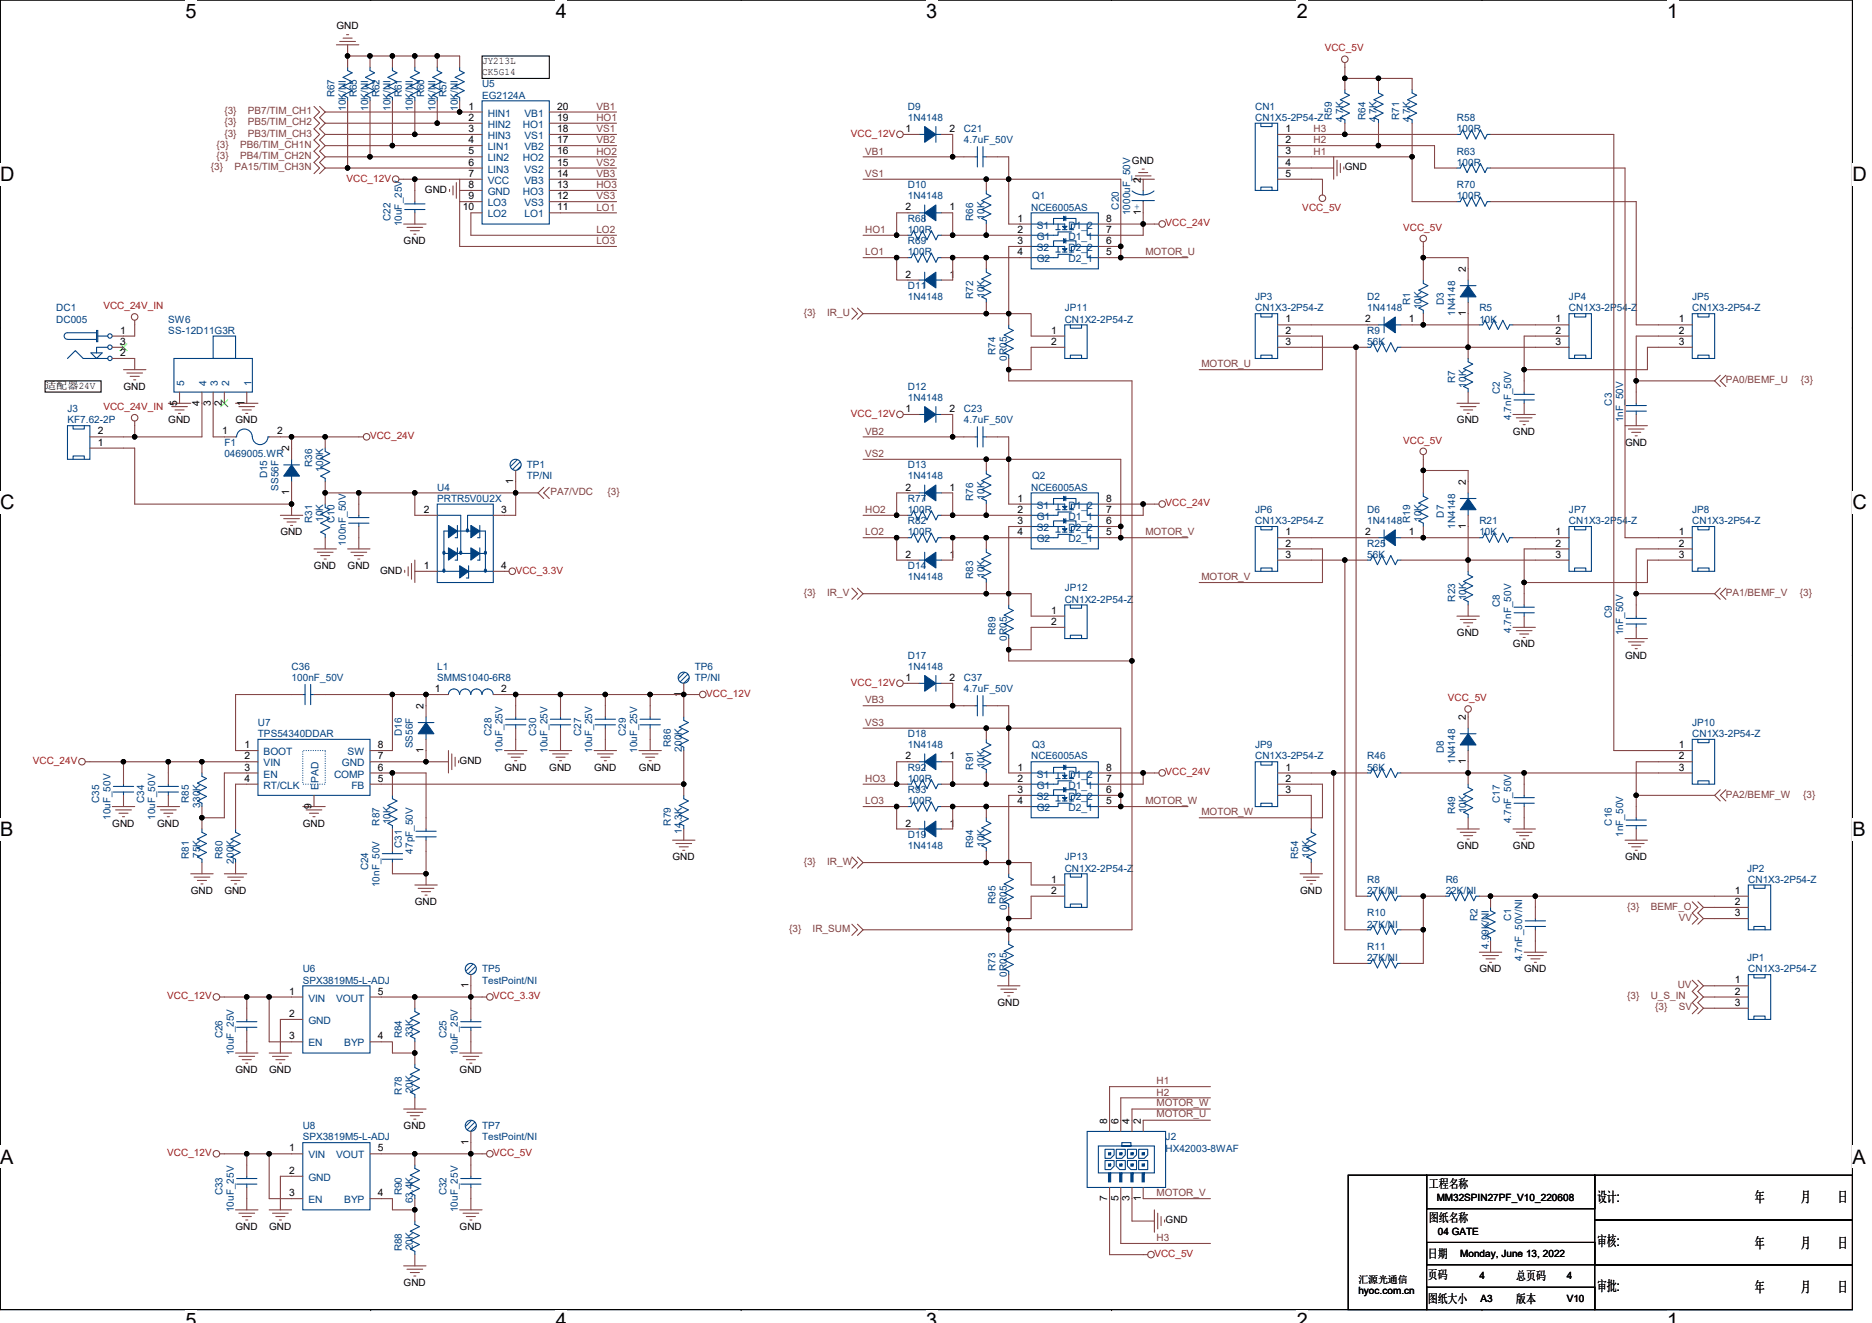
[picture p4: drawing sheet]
<svg xmlns="http://www.w3.org/2000/svg" width="297mm" height="210mm" viewBox="0 0 297 210" stroke-linecap="round" stroke-linejoin="round" font-family="sans-serif">
<defs><g id="words">
<g font-size="3.2">
<text x="29.4" y="2.8">5</text>
<text x="88.2" y="2.8">4</text>
<text x="147" y="2.8">3</text>
<text x="205.8" y="2.8">2</text>
<text x="264.5" y="2.8">1</text>
<text x="0" y="28.8">D</text>
<text x="293.9" y="28.8">D</text>
<text x="0" y="80.8">C</text>
<text x="293.9" y="80.8">C</text>
<text x="0" y="132.7">B</text>
<text x="293.9" y="132.7">B</text>
<text x="0" y="184.7">A</text>
<text x="293.9" y="184.7">A</text>
<text x="29.4" y="210.7">5</text>
<text x="88.2" y="210.7">4</text>
<text x="147" y="210.7">3</text>
<text x="205.8" y="210.7">2</text>
<text x="264.5" y="210.7">1</text>
</g>
<g font-size="2.3">
<text x="253.4" y="190.7">设计:</text>
<text x="278.5" y="190.7">年</text>
<text x="285.8" y="190.7">月</text>
<text x="291.6" y="190.7">日</text>
<text x="253.4" y="197.8">审核:</text>
<text x="278.5" y="198">年</text>
<text x="285.8" y="198">月</text>
<text x="291.6" y="198">日</text>
<text x="253.4" y="204.9">审批:</text>
<text x="278.5" y="205.1">年</text>
<text x="285.8" y="205.1">月</text>
<text x="291.6" y="205.1">日</text>
</g>
<g font-size="1.9">
<text x="226.7" y="188.6">工程名称</text>
<text x="226.7" y="194">图纸名称</text>
<text x="226.6" y="199.6">日期</text>
<text x="226.6" y="203">页码</text>
<text x="240.6" y="203.2">总页码</text>
<text x="226.6" y="206.8">图纸大小</text>
<text x="240.6" y="206.8">版本</text>
</g>
<g font-size="1.6">
<text x="53.4" y="4.6">GND</text>
<text x="76.5" y="10.1">JY213L</text>
<text x="76.5" y="11.9">CK5G14</text>
<text x="74.4" y="17.4">1</text>
<text x="88.4" y="17.4">20</text>
<text x="74.4" y="19.2">2</text>
<text x="74.4" y="21">3</text>
<text x="74.4" y="22.7">4</text>
<text x="88.4" y="22.7">17</text>
<text x="88.4" y="21">18</text>
<text x="88.4" y="19.2">19</text>
<text x="143.7" y="21">1</text>
<text x="150.6" y="21">2</text>
<text x="204" y="21">1</text>
<text x="204" y="22.7">2</text>
<text x="74.4" y="24.5">5</text>
<text x="74.4" y="26.3">6</text>
<text x="74.4" y="28.1">7</text>
<text x="74.4" y="29.8">8</text>
<text x="88.4" y="28.1">14</text>
<text x="88.4" y="26.3">15</text>
<text x="88.4" y="29.8">13</text>
<text x="88.4" y="24.5">16</text>
<text x="179.6" y="26">GND</text>
<text x="181" y="29" transform="rotate(-90 181 29)">2</text>
<text x="204" y="24.5">3</text>
<text x="204" y="26.3">4</text>
<text x="204" y="28.1">5</text>
<text x="213.4" y="27">GND</text>
<text x="67.4" y="30.6">GND</text>
<text x="73.5" y="33.4">10</text>
<text x="74.4" y="31.6">9</text>
<text x="88.4" y="33.4">11</text>
<text x="88.4" y="31.6">12</text>
<text x="143.7" y="33.4">2</text>
<text x="150.6" y="33.4">1</text>
<text x="161.5" y="35.2">1</text>
<text x="175.5" y="35.2">8</text>
<text x="181" y="34.2" transform="rotate(-90 181 34.2)">1</text>
<text x="64" y="38.8">GND</text>
<text x="161.5" y="37">2</text>
<text x="161.5" y="38.7">3</text>
<text x="161.5" y="40.5">4</text>
<text x="175.5" y="40.5">5</text>
<text x="175.5" y="38.7">6</text>
<text x="175.5" y="37">7</text>
<text x="143.7" y="44.1">2</text>
<text x="150.6" y="44.1">1</text>
<text x="232.6" y="43.2" transform="rotate(-90 232.6 43.2)">2</text>
<text x="19.1" y="53">1</text>
<text x="166.8" y="53">1</text>
<text x="204" y="51.2">1</text>
<text x="204" y="53">2</text>
<text x="216.6" y="51.2">2</text>
<text x="223.5" y="51.2">1</text>
<text x="232.6" y="50.2" transform="rotate(-90 232.6 50.2)">1</text>
<text x="246.8" y="51.2">1</text>
<text x="246.8" y="53">2</text>
<text x="266.4" y="51.2">1</text>
<text x="266.4" y="53">2</text>
<text x="19.1" y="54.7">3</text>
<text x="19.1" y="56.5">2</text>
<text x="166.8" y="54.7">2</text>
<text x="204" y="54.7">3</text>
<text x="246.8" y="54.7">3</text>
<text x="266.4" y="54.7">3</text>
<text x="7.2" y="61.7">适配器24V</text>
<text x="19.6" y="61.9">GND</text>
<text x="28.1" y="64.4" transform="rotate(-90 28.1 64.4)">5</text>
<text x="31.7" y="64.4" transform="rotate(-90 31.7 64.4)">4</text>
<text x="33.4" y="64.4" transform="rotate(-90 33.4 64.4)">3</text>
<text x="35.2" y="64.4" transform="rotate(-90 35.2 64.4)">2</text>
<text x="38.8" y="64.4" transform="rotate(-90 38.8 64.4)">1</text>
<text x="143.7" y="65.4">1</text>
<text x="150.6" y="65.4">2</text>
<text x="15.5" y="70.7">1</text>
<text x="15.5" y="69">2</text>
<text x="26.7" y="67.2">GND</text>
<text x="35.2" y="69">1</text>
<text x="37.4" y="67.2">GND</text>
<text x="44" y="69">2</text>
<text x="45.9" y="71.6" transform="rotate(-90 45.9 71.6)">2</text>
<text x="231.2" y="67.2">GND</text>
<text x="240.1" y="69">GND</text>
<text x="257.8" y="70.8">GND</text>
<text x="81.4" y="76.8" transform="rotate(-90 81.4 76.8)">1</text>
<text x="143.7" y="77.9">2</text>
<text x="150.6" y="77.9">1</text>
<text x="232.6" y="77" transform="rotate(-90 232.6 77)">2</text>
<text x="45.9" y="78.6" transform="rotate(-90 45.9 78.6)">1</text>
<text x="67.2" y="81.4">2</text>
<text x="79.5" y="81.4">3</text>
<text x="161.5" y="79.6">1</text>
<text x="161.5" y="81.4">2</text>
<text x="161.5" y="83.2">3</text>
<text x="175.5" y="83.2">6</text>
<text x="175.5" y="81.4">7</text>
<text x="175.5" y="79.6">8</text>
<text x="232.6" y="83.9" transform="rotate(-90 232.6 83.9)">1</text>
<text x="44.5" y="85">GND</text>
<text x="143.7" y="88.5">2</text>
<text x="150.6" y="88.5">1</text>
<text x="161.5" y="85">4</text>
<text x="175.5" y="85">5</text>
<text x="204" y="85">1</text>
<text x="204" y="86.7">2</text>
<text x="204" y="88.5">3</text>
<text x="216.6" y="85">2</text>
<text x="223.5" y="85">1</text>
<text x="246.8" y="85">1</text>
<text x="246.8" y="86.7">2</text>
<text x="246.8" y="88.5">3</text>
<text x="266.4" y="85">1</text>
<text x="266.4" y="86.7">2</text>
<text x="266.4" y="88.5">3</text>
<text x="49.8" y="90.3">GND</text>
<text x="55.2" y="90.3">GND</text>
<text x="60.3" y="91">GND</text>
<text x="67.2" y="90.3">1</text>
<text x="79.5" y="90.3">4</text>
<text x="166.8" y="97.4">1</text>
<text x="166.8" y="99.2">2</text>
<text x="231.2" y="101">GND</text>
<text x="240.1" y="102.8">GND</text>
<text x="257.8" y="104.5">GND</text>
<text x="67.2" y="112.5" transform="rotate(-90 67.2 112.5)">2</text>
<text x="69" y="109.9">1</text>
<text x="79.5" y="109.9">2</text>
<text x="108.1" y="110.6" transform="rotate(-90 108.1 110.6)">1</text>
<text x="143.7" y="108.1">1</text>
<text x="150.6" y="108.1">2</text>
<text x="38.8" y="118.7">1</text>
<text x="60" y="118.7">8</text>
<text x="67.2" y="119.5" transform="rotate(-90 67.2 119.5)">1</text>
<text x="232.6" y="114.3" transform="rotate(-90 232.6 114.3)">2</text>
<text x="266.4" y="118.7">1</text>
<text x="38.8" y="120.5">2</text>
<text x="38.8" y="122.3">3</text>
<text x="38.8" y="124.1">4</text>
<text x="60" y="122.3">6</text>
<text x="60" y="120.5">7</text>
<text x="60" y="124.1">5</text>
<text x="72.9" y="121.3">GND</text>
<text x="80" y="122.3">GND</text>
<text x="87.2" y="122.3">GND</text>
<text x="94.3" y="122.3">GND</text>
<text x="101.4" y="122.3">GND</text>
<text x="143.7" y="120.5">2</text>
<text x="150.6" y="120.5">1</text>
<text x="161.5" y="122.3">1</text>
<text x="161.5" y="124.1">2</text>
<text x="161.5" y="125.9">3</text>
<text x="175.5" y="125.9">6</text>
<text x="175.5" y="124.1">7</text>
<text x="175.5" y="122.3">8</text>
<text x="204" y="122.3">1</text>
<text x="204" y="124.1">2</text>
<text x="204" y="125.9">3</text>
<text x="232.6" y="121.3" transform="rotate(-90 232.6 121.3)">1</text>
<text x="266.4" y="120.5">2</text>
<text x="266.4" y="122.3">3</text>
<text x="17.8" y="131.2">GND</text>
<text x="24.9" y="131.2">GND</text>
<text x="48" y="131.2">GND</text>
<text x="49.4" y="128.4" transform="rotate(-90 49.4 128.4)">9</text>
<text x="143.7" y="131.2">2</text>
<text x="150.6" y="131.2">1</text>
<text x="161.5" y="127.6">4</text>
<text x="175.5" y="127.6">5</text>
<text x="106.7" y="136.5">GND</text>
<text x="231.2" y="134.8">GND</text>
<text x="240.1" y="134.8">GND</text>
<text x="257.8" y="136.5">GND</text>
<text x="30.3" y="141.9">GND</text>
<text x="35.6" y="141.9">GND</text>
<text x="65.8" y="143.7">GND</text>
<text x="166.8" y="140.1">1</text>
<text x="166.8" y="141.9">2</text>
<text x="206.3" y="141.9">GND</text>
<text x="275.3" y="141.9">1</text>
<text x="275.3" y="143.6">2</text>
<text x="275.3" y="145.4">3</text>
<text x="234.7" y="154.3">GND</text>
<text x="241.8" y="154.3">GND</text>
<text x="45.9" y="157.9">1</text>
<text x="45.9" y="161.4">2</text>
<text x="60" y="157.9">5</text>
<text x="74.3" y="156.8" transform="rotate(-90 74.3 156.8)">1</text>
<text x="158.3" y="159.7">GND</text>
<text x="275.3" y="156.1">1</text>
<text x="275.3" y="157.9">2</text>
<text x="275.3" y="159.6">3</text>
<text x="45.9" y="165">3</text>
<text x="60" y="165">4</text>
<text x="37.4" y="170.3">GND</text>
<text x="42.7" y="170.3">GND</text>
<text x="72.9" y="170.3">GND</text>
<text x="64" y="179.2">GND</text>
<text x="175.7" y="178.3" transform="rotate(-90 175.7 178.3)">8</text>
<text x="177.5" y="178.3" transform="rotate(-90 177.5 178.3)">6</text>
<text x="179.2" y="178.3" transform="rotate(-90 179.2 178.3)">4</text>
<text x="181" y="178.3" transform="rotate(-90 181 178.3)">2</text>
<text x="45.9" y="182.8">1</text>
<text x="60" y="182.8">5</text>
<text x="74.3" y="181.7" transform="rotate(-90 74.3 181.7)">1</text>
<text x="45.9" y="186.3">2</text>
<text x="45.9" y="189.9">3</text>
<text x="60" y="189.9">4</text>
<text x="175.7" y="190.6" transform="rotate(-90 175.7 190.6)">7</text>
<text x="177.5" y="190.6" transform="rotate(-90 177.5 190.6)">5</text>
<text x="179.2" y="190.6" transform="rotate(-90 179.2 190.6)">3</text>
<text x="181" y="190.6" transform="rotate(-90 181 190.6)">1</text>
<text x="228" y="190.6">MM32SPIN27PF_V10_220608</text>
<text x="37.4" y="195.2">GND</text>
<text x="42.7" y="195.2">GND</text>
<text x="72.9" y="195.2">GND</text>
<text x="185" y="194.2">GND</text>
<text x="228.2" y="195.9">04 GATE</text>
<text x="215.5" y="203.6">汇源光通信</text>
<text x="231.7" y="199.5">Monday, June 13, 2022</text>
<text x="234.7" y="203.1">4</text>
<text x="248.6" y="203.1">4</text>
<text x="64" y="204.1">GND</text>
<text x="215.5" y="205.4">hyoc.com.cn</text>
<text x="234.9" y="206.6">A3</text>
<text x="248.6" y="206.6">V10</text>
</g>
<g font-size="1.6" fill="#f00">
<text x="210.2" y="8.2">VCC_5V</text>
<text x="135" y="21.7">VCC_12V</text>
<text x="55" y="28.8">VCC_12V</text>
<text x="185" y="35.9">VCC_24V</text>
<text x="206.6" y="33.4">VCC_5V</text>
<text x="222.6" y="36.6">VCC_5V</text>
<text x="16.4" y="49.1">VCC_24V_IN</text>
<text x="16.4" y="65.1">VCC_24V_IN</text>
<text x="58.7" y="69.7">VCC_24V</text>
<text x="135" y="66.1">VCC_12V</text>
<text x="222.6" y="70.4">VCC_5V</text>
<text x="185" y="80.4">VCC_24V</text>
<text x="81.8" y="91">VCC_3.3V</text>
<text x="112.1" y="110.6">VCC_12V</text>
<text x="135" y="108.8">VCC_12V</text>
<text x="229.8" y="111.3">VCC_5V</text>
<text x="5.2" y="121.3">VCC_24V</text>
<text x="185" y="123">VCC_24V</text>
<text x="26.5" y="158.6">VCC_12V</text>
<text x="78.3" y="158.6">VCC_3.3V</text>
<text x="26.5" y="183.5">VCC_12V</text>
<text x="78.3" y="183.5">VCC_5V</text>
<text x="183.2" y="199.5">VCC_5V</text>
</g>
<g font-size="1.6" fill="#004080">
<text x="53.1" y="15.5" transform="rotate(-90 53.1 15.5)">R67</text>
<text x="54.9" y="17.6" transform="rotate(-90 54.9 17.6)">10K/NI</text>
<text x="56.6" y="15.5" transform="rotate(-90 56.6 15.5)">R65</text>
<text x="58.4" y="17.6" transform="rotate(-90 58.4 17.6)">10K/NI</text>
<text x="60.2" y="15.5" transform="rotate(-90 60.2 15.5)">R62</text>
<text x="62" y="17.6" transform="rotate(-90 62 17.6)">10K/NI</text>
<text x="63.8" y="15.5" transform="rotate(-90 63.8 15.5)">R61</text>
<text x="65.5" y="17.6" transform="rotate(-90 65.5 17.6)">10K/NI</text>
<text x="67.3" y="15.5" transform="rotate(-90 67.3 15.5)">R60</text>
<text x="69.1" y="17.6" transform="rotate(-90 69.1 17.6)">10K/NI</text>
<text x="70.9" y="15.5" transform="rotate(-90 70.9 15.5)">R57</text>
<text x="72.6" y="17.6" transform="rotate(-90 72.6 17.6)">10K/NI</text>
<text x="76.5" y="13.9">U5</text>
<text x="76.5" y="15.6">EG2124A</text>
<text x="144.1" y="17.4">D9</text>
<text x="199.2" y="17.4">CN1</text>
<text x="77.4" y="18.5">HIN1</text>
<text x="77.4" y="20.3">HIN2</text>
<text x="77.4" y="22.1">HIN3</text>
<text x="77.4" y="23.8">LIN1</text>
<text x="83" y="20.3">HO1</text>
<text x="83.2" y="23.8">VB2</text>
<text x="83.2" y="22.1">VS1</text>
<text x="83.2" y="18.5">VB1</text>
<text x="144.1" y="19.2">1N4148</text>
<text x="152.9" y="21">C21</text>
<text x="152.9" y="22.8">4.7uF_50V</text>
<text x="199.2" y="19.2">CN1X5-2P54-Z</text>
<text x="211.3" y="19" transform="rotate(-90 211.3 19)">R59</text>
<text x="213.1" y="19.4" transform="rotate(-90 213.1 19.4)">4.7K</text>
<text x="216.7" y="19" transform="rotate(-90 216.7 19)">R64</text>
<text x="218.4" y="19.4" transform="rotate(-90 218.4 19.4)">4.7K</text>
<text x="222" y="19" transform="rotate(-90 222 19)">R71</text>
<text x="223.8" y="19.4" transform="rotate(-90 223.8 19.4)">4.7K</text>
<text x="231.2" y="19.2">R58</text>
<text x="231.2" y="21">100R</text>
<text x="77.4" y="25.6">LIN2</text>
<text x="77.4" y="27.4">LIN3</text>
<text x="77.4" y="29.2">VCC</text>
<text x="83" y="25.6">HO2</text>
<text x="83.2" y="29.2">VB3</text>
<text x="83.2" y="27.4">VS2</text>
<text x="144.1" y="29.9">D10</text>
<text x="231.2" y="29.9">R70</text>
<text x="231.2" y="24.5">R63</text>
<text x="231.2" y="26.3">100R</text>
<text x="62" y="35" transform="rotate(-90 62 35)">C22</text>
<text x="63.8" y="35.9" transform="rotate(-90 63.8 35.9)">10uF_25V</text>
<text x="77.4" y="30.9">GND</text>
<text x="77.4" y="32.7">LO3</text>
<text x="77.4" y="34.5">LO2</text>
<text x="83" y="30.9">HO3</text>
<text x="83.2" y="32.7">VS3</text>
<text x="83.2" y="34.5">LO1</text>
<text x="144.1" y="31.6">1N4148</text>
<text x="144.1" y="35.2">R68</text>
<text x="154.4" y="35" transform="rotate(-90 154.4 35)">R66</text>
<text x="156.2" y="34.8" transform="rotate(-90 156.2 34.8)">10K</text>
<text x="163.6" y="33.4">NCE6005AS</text>
<text x="163.8" y="31.6">Q1</text>
<text x="177.5" y="33.3" transform="rotate(-90 177.5 33.3)">C20</text>
<text x="179.3" y="34.1" transform="rotate(-90 179.3 34.1)">1000uF_50V</text>
<text x="180.9" y="32.3" transform="rotate(180 180.9 32.3)">+</text>
<text x="231.2" y="31.6">100R</text>
<text x="144.1" y="37">100R</text>
<text x="144.1" y="38.8">R69</text>
<text x="144.1" y="40.5">100R</text>
<text x="164.5" y="36.3">S1</text>
<text x="164.5" y="38.1">G1</text>
<text x="164.5" y="39.8">S2</text>
<text x="164.5" y="41.6">G2</text>
<text x="169.6" y="41.6">D2_1</text>
<text x="169.6" y="39.8">D2_2</text>
<text x="169.6" y="38.1">D1_1</text>
<text x="169.6" y="36.3">D1_2</text>
<text x="144.1" y="45.9">D11</text>
<text x="144.1" y="47.6">1N4148</text>
<text x="154.4" y="47.5" transform="rotate(-90 154.4 47.5)">R72</text>
<text x="156.2" y="47.3" transform="rotate(-90 156.2 47.3)">10K</text>
<text x="199.2" y="47.6">JP3</text>
<text x="217" y="47.6">D2</text>
<text x="249" y="47.6">JP4</text>
<text x="268.5" y="47.6">JP5</text>
<text x="8.9" y="49.4">DC1</text>
<text x="8.9" y="51.2">DC005</text>
<text x="26.7" y="51.2">SW6</text>
<text x="26.7" y="53">SS-12D11G3R</text>
<text x="168.9" y="49.4">JP11</text>
<text x="168.9" y="51.2">CN1X2-2P54-Z</text>
<text x="199.2" y="49.4">CN1X3-2P54-Z</text>
<text x="217" y="49.4">1N4148</text>
<text x="217" y="53">R9</text>
<text x="223.8" y="48.4" transform="rotate(-90 223.8 48.4)">R1</text>
<text x="225.5" y="49.1" transform="rotate(-90 225.5 49.1)">10K</text>
<text x="229.1" y="48.4" transform="rotate(-90 229.1 48.4)">D3</text>
<text x="230.9" y="50.1" transform="rotate(-90 230.9 50.1)">1N4148</text>
<text x="234.7" y="49.4">R5</text>
<text x="234.7" y="51.2">10K</text>
<text x="249" y="49.4">CN1X3-2P54-Z</text>
<text x="268.5" y="49.4">CN1X3-2P54-Z</text>
<text x="158" y="56.4" transform="rotate(-90 158 56.4)">R74</text>
<text x="159.8" y="57.3" transform="rotate(-90 159.8 57.3)">0R05</text>
<text x="217" y="54.8">56K</text>
<text x="10.7" y="65.4">J3</text>
<text x="29.2" y="61.3" transform="rotate(-90 29.2 61.3)">5</text>
<text x="32.8" y="61.3" transform="rotate(-90 32.8 61.3)">4</text>
<text x="34.6" y="61.3" transform="rotate(-90 34.6 61.3)">3</text>
<text x="36.3" y="61.3" transform="rotate(-90 36.3 61.3)">2</text>
<text x="39.9" y="61.3" transform="rotate(-90 39.9 61.3)">1</text>
<text x="144.1" y="61.9">D12</text>
<text x="144.1" y="63.6">1N4148</text>
<text x="152.9" y="65.4">C23</text>
<text x="230.9" y="60.8" transform="rotate(-90 230.9 60.8)">R7</text>
<text x="232.7" y="61.5" transform="rotate(-90 232.7 61.5)">10K</text>
<text x="238" y="62.6" transform="rotate(-90 238 62.6)">C2</text>
<text x="255.8" y="64.4" transform="rotate(-90 255.8 64.4)">C3</text>
<text x="10.7" y="67.2">KF7.62-2P</text>
<text x="35.6" y="70.8">F1</text>
<text x="152.9" y="67.2">4.7uF_50V</text>
<text x="239.8" y="66.7" transform="rotate(-90 239.8 66.7)">4.7nF_50V</text>
<text x="257.6" y="67" transform="rotate(-90 257.6 67)">1nF_50V</text>
<text x="35.6" y="72.5">0469005.WR</text>
<text x="42.4" y="75.9" transform="rotate(-90 42.4 75.9)">D15</text>
<text x="44.2" y="77.9" transform="rotate(-90 44.2 77.9)">SS56F</text>
<text x="49.5" y="74.1" transform="rotate(-90 49.5 74.1)">R36</text>
<text x="51.3" y="74.8" transform="rotate(-90 51.3 74.8)">100K</text>
<text x="69.4" y="77.9">U4</text>
<text x="83.6" y="74.3">TP1</text>
<text x="83.6" y="76.1">TP/NI</text>
<text x="144.1" y="74.3">D13</text>
<text x="144.1" y="76.1">1N4148</text>
<text x="163.6" y="77.9">NCE6005AS</text>
<text x="163.8" y="76.1">Q2</text>
<text x="49.5" y="83" transform="rotate(-90 49.5 83)">R31</text>
<text x="51.3" y="82.8" transform="rotate(-90 51.3 82.8)">10K</text>
<text x="53.1" y="83" transform="rotate(-90 53.1 83)">C10</text>
<text x="69.4" y="79.7">PRTR5V0U2X</text>
<text x="144.1" y="83.2">R82</text>
<text x="144.1" y="79.7">R77</text>
<text x="144.1" y="81.4">100R</text>
<text x="154.4" y="79.5" transform="rotate(-90 154.4 79.5)">R76</text>
<text x="156.2" y="79.3" transform="rotate(-90 156.2 79.3)">10K</text>
<text x="164.5" y="80.7">S1</text>
<text x="164.5" y="82.5">G1</text>
<text x="169.6" y="82.5">D1_1</text>
<text x="169.6" y="80.7">D1_2</text>
<text x="199.2" y="81.4">JP6</text>
<text x="199.2" y="83.2">CN1X3-2P54-Z</text>
<text x="217" y="81.4">D6</text>
<text x="217" y="83.2">1N4148</text>
<text x="223.8" y="83" transform="rotate(-90 223.8 83)">R19</text>
<text x="225.5" y="82.8" transform="rotate(-90 225.5 82.8)">10K</text>
<text x="229.1" y="82.1" transform="rotate(-90 229.1 82.1)">D7</text>
<text x="230.9" y="83.9" transform="rotate(-90 230.9 83.9)">1N4148</text>
<text x="234.7" y="83.2">R21</text>
<text x="249" y="81.4">JP7</text>
<text x="249" y="83.2">CN1X3-2P54-Z</text>
<text x="268.5" y="81.4">JP8</text>
<text x="268.5" y="83.2">CN1X3-2P54-Z</text>
<text x="54.9" y="86.6" transform="rotate(-90 54.9 86.6)">100nF_50V</text>
<text x="144.1" y="85">100R</text>
<text x="164.5" y="84.3">S2</text>
<text x="164.5" y="86.1">G2</text>
<text x="169.6" y="86.1">D2_1</text>
<text x="169.6" y="84.3">D2_2</text>
<text x="217" y="86.8">R25</text>
<text x="217" y="88.5">56K</text>
<text x="234.7" y="85">10K</text>
<text x="144.1" y="90.3">D14</text>
<text x="144.1" y="92.1">1N4148</text>
<text x="154.4" y="91.9" transform="rotate(-90 154.4 91.9)">R83</text>
<text x="156.2" y="91.7" transform="rotate(-90 156.2 91.7)">10K</text>
<text x="168.9" y="93.9">JP12</text>
<text x="168.9" y="95.7">CN1X2-2P54-Z</text>
<text x="230.9" y="95.5" transform="rotate(-90 230.9 95.5)">R23</text>
<text x="232.7" y="95.3" transform="rotate(-90 232.7 95.3)">10K</text>
<text x="158" y="100.8" transform="rotate(-90 158 100.8)">R89</text>
<text x="159.8" y="101.7" transform="rotate(-90 159.8 101.7)">0R05</text>
<text x="238" y="96.4" transform="rotate(-90 238 96.4)">C8</text>
<text x="239.8" y="100.5" transform="rotate(-90 239.8 100.5)">4.7nF_50V</text>
<text x="255.8" y="98.1" transform="rotate(-90 255.8 98.1)">C9</text>
<text x="257.6" y="100.8" transform="rotate(-90 257.6 100.8)">1nF_50V</text>
<text x="46.3" y="106.3">C36</text>
<text x="69.4" y="106.3">L1</text>
<text x="110.3" y="106.3">TP6</text>
<text x="144.1" y="104.5">D17</text>
<text x="144.1" y="106.3">1N4148</text>
<text x="46.3" y="108.1">100nF_50V</text>
<text x="69.4" y="108.1">SMMS1040-6R8</text>
<text x="110.3" y="108.1">TP/NI</text>
<text x="152.9" y="108.1">C37</text>
<text x="152.9" y="109.9">4.7uF_50V</text>
<text x="40.9" y="115.2">U7</text>
<text x="40.9" y="117">TPS54340DDAR</text>
<text x="41.8" y="119.8">BOOT</text>
<text x="55.2" y="119.8">SW</text>
<text x="63.8" y="116.8" transform="rotate(-90 63.8 116.8)">D16</text>
<text x="65.5" y="118.8" transform="rotate(-90 65.5 118.8)">SS56F</text>
<text x="78" y="116.8" transform="rotate(-90 78 116.8)">C28</text>
<text x="79.8" y="119.5" transform="rotate(-90 79.8 119.5)">10uF_25V</text>
<text x="85.1" y="116.8" transform="rotate(-90 85.1 116.8)">C30</text>
<text x="86.9" y="119.5" transform="rotate(-90 86.9 119.5)">10uF_25V</text>
<text x="92.2" y="116.8" transform="rotate(-90 92.2 116.8)">C27</text>
<text x="94" y="119.5" transform="rotate(-90 94 119.5)">10uF_25V</text>
<text x="99.3" y="116.8" transform="rotate(-90 99.3 116.8)">C29</text>
<text x="101.1" y="119.5" transform="rotate(-90 101.1 119.5)">10uF_25V</text>
<text x="106.4" y="118.6" transform="rotate(-90 106.4 118.6)">R86</text>
<text x="108.2" y="119.3" transform="rotate(-90 108.2 119.3)">200K</text>
<text x="144.1" y="117">D18</text>
<text x="144.1" y="118.8">1N4148</text>
<text x="163.8" y="118.8">Q3</text>
<text x="199.2" y="118.8">JP9</text>
<text x="229.1" y="119.5" transform="rotate(-90 229.1 119.5)">D8</text>
<text x="268.5" y="115.2">JP10</text>
<text x="268.5" y="117">CN1X3-2P54-Z</text>
<text x="41.8" y="121.6">VIN</text>
<text x="41.8" y="123.4">EN</text>
<text x="41.8" y="125.2">RT/CLK</text>
<text x="50.6" y="125.3" transform="rotate(-90 50.6 125.3)">EPAD</text>
<text x="53" y="123.4">COMP</text>
<text x="54.2" y="121.6">GND</text>
<text x="55.8" y="125.2">FB</text>
<text x="144.1" y="125.9">R93</text>
<text x="144.1" y="122.3">R92</text>
<text x="144.1" y="124.1">100R</text>
<text x="154.4" y="122.2" transform="rotate(-90 154.4 122.2)">R91</text>
<text x="156.2" y="122" transform="rotate(-90 156.2 122)">10K</text>
<text x="163.6" y="120.5">NCE6005AS</text>
<text x="164.5" y="123.4">S1</text>
<text x="164.5" y="125.2">G1</text>
<text x="169.6" y="125.2">D1_1</text>
<text x="169.6" y="123.4">D1_2</text>
<text x="199.2" y="120.5">CN1X3-2P54-Z</text>
<text x="217" y="120.5">R46</text>
<text x="217" y="122.3">56K</text>
<text x="230.9" y="121.3" transform="rotate(-90 230.9 121.3)">1N4148</text>
<text x="15.7" y="127.5" transform="rotate(-90 15.7 127.5)">C35</text>
<text x="17.5" y="130.2" transform="rotate(-90 17.5 130.2)">10uF_50V</text>
<text x="22.9" y="127.5" transform="rotate(-90 22.9 127.5)">C34</text>
<text x="24.6" y="130.2" transform="rotate(-90 24.6 130.2)">10uF_50V</text>
<text x="30" y="127.5" transform="rotate(-90 30 127.5)">R85</text>
<text x="31.7" y="128.2" transform="rotate(-90 31.7 128.2)">330K</text>
<text x="60.2" y="131" transform="rotate(-90 60.2 131)">R87</text>
<text x="62" y="130.9" transform="rotate(-90 62 130.9)">10K</text>
<text x="106.4" y="131" transform="rotate(-90 106.4 131)">R79</text>
<text x="144.1" y="127.7">100R</text>
<text x="164.5" y="127">S2</text>
<text x="164.5" y="128.7">G2</text>
<text x="169.6" y="128.7">D2_1</text>
<text x="169.6" y="127">D2_2</text>
<text x="230.9" y="129.3" transform="rotate(-90 230.9 129.3)">R49</text>
<text x="232.7" y="129.1" transform="rotate(-90 232.7 129.1)">10K</text>
<text x="238" y="127.5" transform="rotate(-90 238 127.5)">C17</text>
<text x="239.8" y="130.7" transform="rotate(-90 239.8 130.7)">4.7nF_50V</text>
<text x="255.8" y="131" transform="rotate(-90 255.8 131)">C16</text>
<text x="30" y="136.4" transform="rotate(-90 30 136.4)">R81</text>
<text x="31.7" y="136.2" transform="rotate(-90 31.7 136.2)">75K</text>
<text x="35.3" y="136.4" transform="rotate(-90 35.3 136.4)">R80</text>
<text x="37.1" y="137.1" transform="rotate(-90 37.1 137.1)">200K</text>
<text x="63.8" y="134.6" transform="rotate(-90 63.8 134.6)">C31</text>
<text x="65.5" y="135.5" transform="rotate(-90 65.5 135.5)">47pF_50V</text>
<text x="108.2" y="132.3" transform="rotate(-90 108.2 132.3)">14.3K</text>
<text x="144.1" y="133">D19</text>
<text x="144.1" y="134.8">1N4148</text>
<text x="154.4" y="134.6" transform="rotate(-90 154.4 134.6)">R94</text>
<text x="156.2" y="134.4" transform="rotate(-90 156.2 134.4)">10K</text>
<text x="168.9" y="136.5">JP13</text>
<text x="206" y="136.4" transform="rotate(-90 206 136.4)">R54</text>
<text x="207.8" y="136.2" transform="rotate(-90 207.8 136.2)">10K</text>
<text x="257.6" y="132.8" transform="rotate(-90 257.6 132.8)">1nF_50V</text>
<text x="58.4" y="138.2" transform="rotate(-90 58.4 138.2)">C24</text>
<text x="60.2" y="140.8" transform="rotate(-90 60.2 140.8)">10nF_50V</text>
<text x="158" y="143.5" transform="rotate(-90 158 143.5)">R95</text>
<text x="168.9" y="138.3">CN1X2-2P54-Z</text>
<text x="217" y="140.1">R8</text>
<text x="217" y="141.9">27K/NI</text>
<text x="229.4" y="140.1">R6</text>
<text x="229.4" y="141.9">22K/NI</text>
<text x="277.2" y="138.3">JP2</text>
<text x="277.4" y="140.1">CN1X3-2P54-Z</text>
<text x="159.8" y="144.4" transform="rotate(-90 159.8 144.4)">0R05</text>
<text x="217" y="145.4">R10</text>
<text x="217" y="147.2">27K/NI</text>
<text x="234.4" y="146.2" transform="rotate(-90 234.4 146.2)">R2</text>
<text x="239.8" y="146.2" transform="rotate(-90 239.8 146.2)">C1</text>
<text x="48" y="154.3">U6</text>
<text x="76.5" y="154.3">TP5</text>
<text x="158" y="154.2" transform="rotate(-90 158 154.2)">R73</text>
<text x="159.8" y="155" transform="rotate(-90 159.8 155)">0R05</text>
<text x="217" y="150.8">R11</text>
<text x="217" y="152.5">27K/NI</text>
<text x="236.2" y="150.6" transform="rotate(-90 236.2 150.6)">4.99K/NI</text>
<text x="241.6" y="152.5" transform="rotate(-90 241.6 152.5)">4.7nF_50V/NI</text>
<text x="277.2" y="152.5">JP1</text>
<text x="277.4" y="154.3">CN1X3-2P54-Z</text>
<text x="48" y="156.1">SPX3819M5-L-ADJ</text>
<text x="48.9" y="159">VIN</text>
<text x="53.3" y="159">VOUT</text>
<text x="76.5" y="156.1">TestPoint/NI</text>
<text x="35.3" y="164.8" transform="rotate(-90 35.3 164.8)">C26</text>
<text x="37.1" y="167.5" transform="rotate(-90 37.1 167.5)">10uF_25V</text>
<text x="48.9" y="162.5">GND</text>
<text x="48.9" y="166.1">EN</text>
<text x="54.6" y="166.1">BYP</text>
<text x="63.8" y="164.8" transform="rotate(-90 63.8 164.8)">R84</text>
<text x="65.5" y="164.6" transform="rotate(-90 65.5 164.6)">33K</text>
<text x="70.9" y="164.8" transform="rotate(-90 70.9 164.8)">C25</text>
<text x="72.6" y="167.5" transform="rotate(-90 72.6 167.5)">10uF_25V</text>
<text x="63.8" y="173.7" transform="rotate(-90 63.8 173.7)">R78</text>
<text x="65.5" y="173.5" transform="rotate(-90 65.5 173.5)">20K</text>
<text x="48" y="179.2">U8</text>
<text x="76.5" y="179.2">TP7</text>
<text x="48" y="181">SPX3819M5-L-ADJ</text>
<text x="48.9" y="183.9">VIN</text>
<text x="53.3" y="183.9">VOUT</text>
<text x="76.5" y="181">TestPoint/NI</text>
<text x="185" y="181">J2</text>
<text x="185" y="182.8">HX42003-8WAF</text>
<text x="35.3" y="189.7" transform="rotate(-90 35.3 189.7)">C33</text>
<text x="48.9" y="187.4">GND</text>
<text x="48.9" y="191">EN</text>
<text x="54.6" y="191">BYP</text>
<text x="63.8" y="189.7" transform="rotate(-90 63.8 189.7)">R90</text>
<text x="65.5" y="191" transform="rotate(-90 65.5 191)">63.4K</text>
<text x="70.9" y="189.7" transform="rotate(-90 70.9 189.7)">C32</text>
<text x="37.1" y="192.4" transform="rotate(-90 37.1 192.4)">10uF_25V</text>
<text x="72.6" y="192.4" transform="rotate(-90 72.6 192.4)">10uF_25V</text>
<text x="63.8" y="198.6" transform="rotate(-90 63.8 198.6)">R88</text>
<text x="65.5" y="198.4" transform="rotate(-90 65.5 198.4)">20K</text>
</g>
<g font-size="1.6" fill="#804040">
<text x="94.6" y="17.4">VB1</text>
<text x="34.4" y="23.5">{3}</text>
<text x="35.6" y="18.1">{3}</text>
<text x="35.6" y="19.9">{3}</text>
<text x="35.6" y="21.7">{3}</text>
<text x="38.1" y="23.5">PB6/TIM_CH1N</text>
<text x="39.3" y="18.1">PB7/TIM_CH1</text>
<text x="39.3" y="19.9">PB5/TIM_CH2</text>
<text x="39.3" y="21.7">PB3/TIM_CH3</text>
<text x="94.6" y="19.2">HO1</text>
<text x="94.6" y="21">VS1</text>
<text x="94.6" y="22.8">VB2</text>
<text x="208.4" y="21">H3</text>
<text x="208.4" y="22.8">H2</text>
<text x="33.5" y="27">{3}</text>
<text x="34.4" y="25.3">{3}</text>
<text x="37.2" y="27">PA15/TIM_CH3N</text>
<text x="38.1" y="25.3">PB4/TIM_CH2N</text>
<text x="94.6" y="24.5">HO2</text>
<text x="94.6" y="26.3">VS2</text>
<text x="94.6" y="28.1">VB3</text>
<text x="94.6" y="29.9">HO3</text>
<text x="137.3" y="24.5">VB1</text>
<text x="137.3" y="28.1">VS1</text>
<text x="208.4" y="24.5">H1</text>
<text x="94.6" y="31.6">VS3</text>
<text x="94.6" y="33.4">LO1</text>
<text x="94.6" y="37">LO2</text>
<text x="94.6" y="38.8">LO3</text>
<text x="137.3" y="37">HO1</text>
<text x="137.3" y="40.5">LO1</text>
<text x="181.8" y="40.4">MOTOR_U</text>
<text x="127.5" y="50.1">{3}</text>
<text x="131.3" y="50.1">IR_U</text>
<text x="190.6" y="58.2">MOTOR_U</text>
<text x="273.9" y="60.8">PA0/BEMF_U</text>
<text x="285.8" y="60.8">{3}</text>
<text x="137.3" y="69">VB2</text>
<text x="137.3" y="72.5">VS2</text>
<text x="87.3" y="78.6">PA7/VDC</text>
<text x="96.4" y="78.6">{3}</text>
<text x="137.3" y="81.4">HO2</text>
<text x="137.3" y="85">LO2</text>
<text x="181.8" y="84.9">MOTOR_V</text>
<text x="127.5" y="94.6">{3}</text>
<text x="131.3" y="94.6">IR_V</text>
<text x="190.6" y="92">MOTOR_V</text>
<text x="273.9" y="94.6">PA1/BEMF_V</text>
<text x="285.6" y="94.6">{3}</text>
<text x="137.3" y="111.7">VB3</text>
<text x="137.3" y="115.2">VS3</text>
<text x="137.3" y="124.1">HO3</text>
<text x="137.3" y="127.7">LO3</text>
<text x="181.8" y="127.6">MOTOR_W</text>
<text x="190.6" y="129.3">MOTOR_W</text>
<text x="273.9" y="126.6">PA2/BEMF_W</text>
<text x="286.1" y="126.6">{3}</text>
<text x="127.5" y="137.3">{3}</text>
<text x="131.3" y="137.3">IR_W</text>
<text x="125.2" y="147.9">{3}</text>
<text x="128.9" y="147.9">IR_SUM</text>
<text x="258.2" y="144.4">{3}</text>
<text x="261.9" y="144.4">BEMF_O</text>
<text x="266.4" y="146.2">VV</text>
<text x="258.2" y="158.6">{3}</text>
<text x="261.9" y="158.6">U_S_IN</text>
<text x="262.7" y="160.4">{3}</text>
<text x="266.2" y="156.8">UV</text>
<text x="266.4" y="160.4">SV</text>
<text x="183.5" y="172.1">H1</text>
<text x="183.5" y="173.9">H2</text>
<text x="183.5" y="175.6">MOTOR_W</text>
<text x="183.5" y="177.3">MOTOR_U</text>
<text x="183.5" y="189.8">MOTOR_V</text>
<text x="183.5" y="197">H3</text>
</g>
</g></defs>
<path d="M0 0h293.9v207.9h-293.9z" fill="none" stroke="#000" stroke-width=".17"/>
<g fill="#fff">
<path d="M29.4 0h1.8v3.5h-1.8z"/>
<path d="M29.4 207.9h1.8v2h-1.8z"/>
</g>
<path d="M58.8 0h.1M58.8 207.9h.1" fill="none" stroke="#000" stroke-width=".17"/>
<g fill="#fff">
<path d="M88.2 0h1.8v3.5h-1.8z"/>
<path d="M88.2 207.9h1.8v2h-1.8z"/>
</g>
<path d="M117.6 0h.1M117.6 207.9h.1" fill="none" stroke="#000" stroke-width=".17"/>
<g fill="#fff">
<path d="M147 0h1.7v3.5h-1.7z"/>
<path d="M147 207.9h1.7v2h-1.7z"/>
</g>
<path d="M176.4 0h.1M176.4 207.9h.1" fill="none" stroke="#000" stroke-width=".17"/>
<g fill="#fff">
<path d="M205.8 0h1.7v3.5h-1.7z"/>
<path d="M205.8 207.9h1.7v2h-1.7z"/>
</g>
<path d="M235.2 0h.1M235.2 207.9h.1" fill="none" stroke="#000" stroke-width=".17"/>
<g fill="#fff">
<path d="M264.5 0h1.8v3.5h-1.8z"/>
<path d="M264.5 207.9h1.8v2h-1.8z"/>
<path d="M0 26h2.3v3.5h-2.3z"/>
<path d="M293.9 26h2.3v3.5h-2.3z"/>
<path d="M0 77.9h2.3v3.5h-2.3z"/>
<path d="M293.9 77.9h2.3v3.5h-2.3z"/>
</g>
<path d="M0 52h.1M293.9 52h.1" fill="none" stroke="#000" stroke-width=".17"/>
<g fill="#fff">
<path d="M0 129.9h2.1v3.5h-2.1z"/>
<path d="M293.9 129.9h2.1v3.5h-2.1z"/>
</g>
<path d="M0 103.9h.1M293.9 103.9h.1" fill="none" stroke="#000" stroke-width=".17"/>
<g fill="#fff">
<path d="M0 181.9h2.2v3.5h-2.2z"/>
<path d="M293.9 181.9h2.2v3.5h-2.2z"/>
</g>
<path d="M76.5 8.9h10.7v3.5h-10.7zM7.2 60.5h8.8v1.7h-8.8zM0 155.9h.1M293.9 155.9h.1M213.9 186.5h12.5v21.4h-12.5zM226.4 197.2h26.6v3.5h-26.6zM226.4 186.5h26.6v5.4h-26.6zM253 186.5h40.9v7.1h-40.9zM253 193.6h40.9v7.1h-40.9zM226.4 204.3h26.6v3.6h-26.6zM253 200.7h40.9v7.2h-40.9z" fill="none" stroke="#000" stroke-width=".17"/>
<g fill="none" stroke="#804040" stroke-width=".17">
<path d="M49.8 16.9l.9 .9-.9 .9 .9 .9-.9 .8 .9 .9-.9 .9 .9 .9-.9 .9 .9 .9-.9 .9 .9 .9-.9 .9M50.7 16.9l.9 .9-.9 .9 .9 .9-.9 .8 .9 .9-.9 .9 .9 .9-.9 .9 .9 .9-.9 .9 .9 .9-.9 .9M53.4 7.1h3.5M53.9 6.6h2.5M54.4 6.1h1.5M55 5.5h.3M55.2 16h.1M55.2 10.7h.1M69.4 16h.1M69.4 10.7h.1M213.4 9.9v.8M63.3 28.4h.7"/>
<path d="M64 35.6h3.6M64.6 36.1h2.5M65.1 36.6h1.4M65.7 37.2h.3M71.3 30.1v.3M71.9 29.5v1.4M72.4 29v2.5M72.9 28.4v3.6M143.3 21.3h.8M179.6 28.4h3.6M180.1 27.9h2.5M180.7 27.4h1.4"/>
<path d="M181.2 26.8h.4M183.2 35.6h.7M209.8 30.2v.7M211.6 24.9v3.5M212.1 25.4v2.5M212.7 26v1.4M213.2 26.5v.3M225.8 38.4v.7M19.6 58.7h3.6M20.1 59.2h2.5M20.7 59.7h1.4M21.4 50.8v.8"/>
<path d="M135.2 48.9l.9 .9-.9 .9M136.1 48.9l.8 .9-.8 .9M202.7 51.6h5.4M202.7 53.3h5.4M202.7 55.1h5.4M225.8 49.8h.1M225.8 44.4h.1M233 48v1.8M233 42.7v1.7M273 59.6l-.9 .9 .9 .8M273.9 59.6l-.9 .9 .9 .8M21.2 60.3h.3"/>
<path d="M21.4 66.8v.8M26.7 64h3.6M27.2 64.5h2.5M27.8 65.1h1.4M28.3 65.6h.4M35.6 69.3h1.8M37.4 64h3.5M37.9 64.5h2.5M38.4 65.1h1.5M39 65.6h.3M42.7 69.3h1.8M51.6 76.5h.1"/>
<path d="M51.6 71.1h.1M56.9 69.3h.8M86.3 77.3l-.9 .9 .9 .9M87.2 77.3l-.9 .9 .9 .9M143.3 65.8h.8M225.8 72.2v.7M231.2 64h3.5M231.7 64.5h2.5M232.2 65.1h1.5M232.8 65.6h.3M240.1 65.8h3.5M240.6 66.3h2.5"/>
<path d="M241.1 66.8h1.5M241.7 67.4h.3M257.8 67.6h3.6M258.4 68.1h2.5M258.9 68.6h1.4M259.5 69.2h.3M44.5 81.8h3.5M45 82.3h2.5M45.5 82.8h1.5M46.1 83.4h.3M49.8 87.1h3.6M50.4 87.7h2.4"/>
<path d="M50.9 88.2h1.4M51.4 88.7h.4M55.2 87.1h3.5M55.7 87.7h2.5M56.2 88.2h1.5M56.8 88.7h.3M64.2 90.5v.3M64.8 90v1.4M65.3 89.4v2.5M65.8 88.9v3.6M67.6 90.7h1.8M67.6 81.8h1.8"/>
<path d="M78.3 90.7h2.5M78.3 81.8h1.7M135.2 93.3l.9 .9-.9 .9M136.1 93.3l.8 .9-.8 .9M161.8 80h1.8M161.8 81.8h1.8M161.8 83.6h1.8M161.8 85.3h1.8M174.3 85.3h1.8M174.3 83.6h1.8M174.3 81.8h1.8M174.3 80h1.8"/>
<path d="M183.2 80h.7M231.2 97.8h3.5M231.7 98.3h2.5M232.2 98.8h1.5M232.8 99.4h.3M234.7 85.3h.1M240.1 99.6h3.5M240.1 85.3h.1M263.2 85.3h5.3M263.2 87.1h5.3M263.2 88.9h5.3M273 93.3l-.9 .9 .9 .9"/>
<path d="M273.9 93.3l-.9 .9 .9 .9M71.2 119.1v3.6M71.7 119.7v2.5M80 119.1h3.6M80.6 119.7h2.5M87.2 119.1h3.5M87.7 119.7h2.5M94.3 119.1h3.5M94.8 119.7h2.5M101.4 119.1h3.5M101.9 119.7h2.5M103.2 112v1.8"/>
<path d="M103.2 115.6v1.7M110.3 110.2h.7M143.3 108.5h.8M233 113.1v2.5M233 119.1v1.8M240.6 100.1h2.5M241.1 100.6h1.5M241.7 101.2h.3M257.8 101.3h3.6M258.4 101.9h2.5M258.9 102.4h1.4M259.5 103h.3"/>
<path d="M13.5 120.9h.8M17.8 128h3.6M18.3 128.5h2.5M18.9 129.1h1.4M19.4 129.6h.4M24.9 128h3.6M25.5 128.5h2.5M26 129.1h1.4M26.5 129.6h.4M26.7 122.7v1.8M26.7 126.2v1.8M30.3 138.7h3.5"/>
<path d="M30.8 139.2h2.5M31.3 139.7h1.5M35.6 138.7h3.6M36.1 139.2h2.5M36.7 139.7h1.4M48 128h3.6M48.6 128.5h2.5M49.1 129.1h1.4M49.7 129.6h.3M67.6 129.8v1.8M67.6 133.3v1.8M72.2 120.2v1.4"/>
<path d="M72.8 120.7v.4M81.1 120.2h1.4M81.7 120.7h.3M88.2 120.2h1.5M88.8 120.7h.3M95.3 120.2h1.5M95.9 120.7h.3M102.4 120.2h1.5M103 120.7h.3M106.7 133.3h3.6M107.2 133.9h2.5M107.8 134.4h1.4"/>
<path d="M108.3 135h.4M135.2 136l.9 .9-.9 .9M136.1 136l.8 .9-.8 .9M160.1 138.7h.1M183.2 122.7h.7M206.3 138.7h3.5M206.8 139.2h2.5M207.3 139.7h1.5M217 122.7h.1M222.3 122.7h.1M231.2 131.6h3.5M231.7 132.1h2.5"/>
<path d="M232.2 132.6h1.5M232.8 133.2h.3M240.1 131.6h3.5M240.6 132.1h2.5M241.1 132.6h1.5M241.7 133.2h.3M257.8 133.3h3.6M258.4 133.9h2.5M258.9 134.4h1.4M259.5 135h.3M273 125.3l-.9 .9 .9 .9M273.9 125.3l-.9 .9 .9 .9"/>
<path d="M31.9 140.3h.3M34.9 158.2h.7M37.2 140.3h.3M65.8 140.5h3.6M66.4 141h2.5M66.9 141.5h1.4M67.4 142.1h.4M76.5 158.2h.7M135.2 146.7l.9 .9-.9 .9M136.1 146.7l.8 .9-.8 .9M158.3 156.5h3.5M158.8 157h2.5"/>
<path d="M159.3 157.5h1.5M159.9 158.1h.3M160.1 154.7h.1M160.1 149.4h.1M160.1 144h.1M163.6 140.5h5.3M163.6 142.2h5.3M207.9 140.3h.3M234.7 151.1h3.6M235.3 151.7h2.5M235.8 152.2h1.4M236.3 152.7h.4"/>
<path d="M241.8 151.1h3.6M242.4 151.7h2.5M242.9 152.2h1.4M243.5 152.7h.3M268.5 143.1l.9 .9-.9 .9 .9 .9-.9 .9M268.5 155.6l.9 .9-.9 .9 .9 .8-.9 .9 .9 .9-.9 .9M269.4 143.1l.9 .9-.9 .9 .9 .9-.9 .9M269.4 155.6l.9 .9-.9 .9 .9 .8-.9 .9 .9 .9-.9 .9M272.1 142.2h5.3M272.1 144h5.3M272.1 145.8h5.3M37.4 167.1h3.5"/>
<path d="M37.9 167.7h2.5M38.4 168.2h1.5M39 168.7h.3M42.7 167.1h3.6M43.2 167.7h2.5M43.8 168.2h1.4M44.3 168.7h.4M64 176h3.6M64.6 176.6h2.5M65.1 177.1h1.4M65.7 177.6h.3M65.8 168.9h.1"/>
<path d="M65.8 174.2h.1M72.9 167.1h3.6M73.5 167.7h2.5M74 168.2h1.4M74.5 168.7h.4M34.9 183.1h.7M37.4 192h3.5M37.9 192.6h2.5M38.4 193.1h1.5M39 193.6h.3M42.7 192h3.6M43.2 192.6h2.5"/>
<path d="M43.8 193.1h1.4M44.3 193.6h.4M65.8 193.8h.1M65.8 199.1h.1M72.9 192h3.6M73.5 192.6h2.5M74 193.1h1.4M74.5 193.6h.4M74.7 184.9v1.8M74.7 188.5v1.7M76.5 183.1h.7M181.4 199.1h.7"/>
<path d="M183.2 192v3.6M183.7 192.6v2.5M184.2 193.1v1.4M184.8 193.6v.4M64 200.9h3.6M64.6 201.4h2.5M65.1 202h1.4M65.7 202.5h.3"/>
<circle cx="213.4" cy="9.4" r=".52"/>
<circle cx="62.8" cy="28.4" r=".52"/>
<circle cx="142.8" cy="21.3" r=".52"/>
<circle cx="184.4" cy="35.5" r=".52"/>
<circle cx="209.8" cy="31.5" r=".52"/>
<circle cx="225.8" cy="37.9" r=".52"/>
<circle cx="21.4" cy="50.3" r=".52"/>
<circle cx="21.4" cy="66.3" r=".52"/>
<circle cx="58.2" cy="69.3" r=".52"/>
<circle cx="142.8" cy="65.8" r=".52"/>
<circle cx="184.4" cy="80" r=".52"/>
<circle cx="225.8" cy="71.6" r=".52"/>
<circle cx="81.3" cy="90.7" r=".52"/>
<circle cx="111.5" cy="110.2" r=".52"/>
<circle cx="142.8" cy="108.4" r=".52"/>
<circle cx="232.9" cy="112.5" r=".52"/>
<circle cx="13" cy="120.9" r=".52"/>
<circle cx="184.4" cy="122.7" r=".52"/>
<circle cx="34.3" cy="158.2" r=".52"/>
<circle cx="77.7" cy="158.2" r=".52"/>
<circle cx="34.3" cy="183.1" r=".52"/>
<circle cx="77.7" cy="183.1" r=".52"/>
<circle cx="182.6" cy="199.1" r=".52"/>
</g>
<g fill="none" stroke="#004080" stroke-width=".17">
<path d="M55.2 10.7v.5l.7 .4-1.5 .7 1.5 .7-1.5 .7 1.5 .7-1.5 .7 .8 .4v.5M69.4 10.7v.5l.7 .4-1.4 .7 1.4 .7-1.4 .7 1.4 .7-1.4 .7 .7 .4v.5M199.2 49.8h3.5v7.1h-3.5zM200.1 49.8v.5h1.7v-.5M200.1 56.9v-.5h1.7v.5M225.8 44.4v.6l.8 .3-1.5 .8 1.5 .7-1.5 .7 1.5 .7-1.5 .7 .7 .4v.5M231.7 45.3h2.5M233 44.5v.8M233 47.1v.9M37.4 69.3h.1M37.5 69.3a1.24 1.24 0 0 1 1.3-1.2 1.24 1.24 0 0 1 1.2 1.2 1.25 1.25 0 0 0 1.3 1.3 1.25 1.25 0 0 0 1.2-1.3M42.5 69.3h.2"/>
<path d="M51.6 71.1v.5l.7 .4-1.4 .7 1.4 .7-1.4 .7 1.4 .7-1.4 .8 .7 .3v.6M163.6 78.2h10.7v8.9h-10.7zM169.1 78.8v.7M69.4 90.7h8.9M69.4 80h8.9v12.5h-8.9zM69.4 81.8h3.7v6M70.4 87.8h6.6M70.4 90.7v-6.4h6.6v6.4M72.6 83.4v1.9h-.4M72.6 87v1.9h-.4M74.4 89.8v1.9h-.4M76.1 83.4v1.9h-.3"/>
<path d="M76.1 87v1.9h-.3M78.3 81.8h-4.1v2.5M163.6 80h3.6M163.6 83.6h3.6M167.2 83.6h1.7v.9M167.2 80v-.9h3.5v.9M167.2 83.6v-.9h3.5v.9M167.2 80h1.7v.9M167.5 84.5h.7M167.5 80.9h.7M167.9 83.6v.9M167.9 80v.9"/>
<path d="M168.6 84.5h.7M168.6 80.9h.7M169.1 82.3v.7M169.7 84.5h.7M169.7 80.9h.7M170 84.8h-2.1v.5h-4.3M170 81.3h-2.1v.5h-4.3M170.7 83.6h-.7v.9M170.7 80h-.7v.9M170.7 83.6h3.6M170.7 80h3.6M172.5 80v1.8h1.8"/>
<path d="M172.5 83.6v1.7h1.8M234.7 85.3h.6l.3-.7 .7 1.5 .7-1.5 .8 1.5 .7-1.5 .7 1.5 .3-.8h.6M268.5 83.6h3.6v7.1h-3.6zM269.4 90.7v-.6h1.8v.6M269.4 83.6v.5h1.8v-.5M101.6 115h3.2M101.6 114.2h3.2M103.2 113.8v.4M103.2 115v.6M231.7 116.5h2.5M233 115.6v.9M233 118.2v.9"/>
<path d="M25.1 125.7h3.2M25.1 124.8h3.2M26.7 124.5v.3M26.7 125.7v.5M66 132.8h3.2M66 131.9h3.2M67.6 131.6v.3M67.6 132.8v.5M160.1 138.7v.5l.7 .4-1.5 .7 1.5 .7-1.5 .7 1.5 .7-1.5 .7 .8 .4v.5M168.9 138.7h3.6v5.3h-3.6zM169.8 138.7v.5h1.8v-.5M217 122.7h.5l.3-.7 .8 1.4 .7-1.4 .7 1.4 .7-1.4 .7 1.4 .4-.7h.5"/>
<path d="M160.1 149.4v.5l.7 .3-1.5 .8 1.5 .7-1.5 .7 1.5 .7-1.5 .7 .8 .4v.5M169.8 144v-.5h1.8v.5M277.4 140.5h3.6v7.1h-3.6zM278.3 147.6v-.6h1.8v.6M278.3 140.5v.5h1.8v-.5M65.8 168.9v.5l.7 .4-1.4 .7 1.4 .7-1.4 .7 1.4 .7-1.4 .8 .7 .3v.5M65.8 193.8v.5l.7 .4-1.4 .7 1.4 .7-1.4 .7 1.4 .7-1.4 .7 .7 .4v.5M73.1 187.9h3.2M73.1 187h3.2M74.7 186.7v.3M74.7 187.9v.6"/>
</g>
<g fill="#004080" stroke="#004080" stroke-width=".17">
<path d="M72.9 89.8l1.5 .9-1.5 1z" fill-rule="evenodd"/>
<path d="M71.2 87l1.4 .8-1.4 1.1z" fill-rule="evenodd"/>
<path d="M74.7 87l1.4 .8-1.4 1.1z" fill-rule="evenodd"/>
<path d="M71.2 83.4l1.4 .9-1.4 1z" fill-rule="evenodd"/>
<path d="M74.7 83.4l1.4 .9-1.4 1z" fill-rule="evenodd"/>
<path d="M73 87.6h.2l.1 .1-.2 .3-.1-.1z" fill-rule="evenodd"/>
<path d="M74 84h.3v.2l-.1 .2h-.2z" fill-rule="evenodd"/>
<path d="M70.3 87.6h.3v.1l-.2 .3-.1-.1z" fill-rule="evenodd"/>
<path d="M76.9 87.6h.2l.1 .1-.2 .3-.1-.1z" fill-rule="evenodd"/>
<path d="M76.9 90.4h.2l.1 .2-.2 .2-.1-.1z" fill-rule="evenodd"/>
<path d="M70.3 90.4h.3v.2l-.2 .2-.1-.1z" fill-rule="evenodd"/>
<path d="M233 116.5l1.2 1.7h-2.5z" fill-rule="evenodd"/>
<path d="M168.6 80.4h.7l-.4 .3z" fill-rule="evenodd"/>
<path d="M168.8 78.8l.3 .3-.3 .4z" fill-rule="evenodd"/>
<path d="M168.6 83.9h.7l-.4 .4z" fill-rule="evenodd"/>
<path d="M168.8 82.3l.3 .4-.3 .3z" fill-rule="evenodd"/>
<path d="M233 45.3l1.2 1.8h-2.5z" fill-rule="evenodd"/>
</g>
<circle cx="81.8" cy="73.8" r=".88" fill="#fff"/>
<g fill="#004080" stroke="#004080" stroke-width=".17">
<path d="M146.7 20.1l1.8 1.2-1.8 1.3z" fill-rule="evenodd"/>
<path d="M233 79.1l1.2 1.8h-2.5z" fill-rule="evenodd"/>
<path d="M181.2 184.7v.4h.4v-.4z" fill-rule="evenodd"/>
<path d="M181.2 183v.3h.4v-.3z" fill-rule="evenodd"/>
<path d="M179.4 184.7v.4h.4v-.4z" fill-rule="evenodd"/>
<path d="M179.4 183v.3h.4v-.3z" fill-rule="evenodd"/>
<path d="M175.9 183v.3h.3v-.3z" fill-rule="evenodd"/>
<path d="M177.7 183v.3h.3v-.3z" fill-rule="evenodd"/>
<path d="M177.7 184.7v.4h.3v-.4z" fill-rule="evenodd"/>
<path d="M175.9 184.7v.4h.3v-.4z" fill-rule="evenodd"/>
<path d="M175.9 186.2v1.4h.3v-1.4z" fill-rule="evenodd"/>
<path d="M177.7 186.2v1.4h.3v-1.4z" fill-rule="evenodd"/>
<path d="M179.4 186.2v1.4h.4v-1.4z" fill-rule="evenodd"/>
<path d="M181.2 186.2v1.4h.4v-1.4z" fill-rule="evenodd"/>
<path d="M67.6 114.7l1.3 1.8h-2.5z" fill-rule="evenodd"/>
<path d="M146.7 33.8l1.8-1.3v2.5z" fill-rule="evenodd"/>
<path d="M146.7 64.5l1.8 1.3-1.8 1.2z" fill-rule="evenodd"/>
<path d="M219.6 85.3l1.8-1.2v2.5z" fill-rule="evenodd"/>
<path d="M219.6 51.6l1.8-1.3v2.5z" fill-rule="evenodd"/>
<path d="M146.7 44.4l1.8-1.2v2.5z" fill-rule="evenodd"/>
<path d="M146.7 120.9l1.8-1.2v2.5z" fill-rule="evenodd"/>
<circle cx="81.8" cy="73.8" r=".88"/>
</g>
<g fill="none" stroke="#804040" stroke-width=".17">
<path d="M65.8 16h.1M65.8 10.7h.1M74.7 17.8h1.8M74.7 19.6h1.8M87.2 19.6h1.7M87.2 17.8h1.7M224.1 19.6h.1M224.1 14.2h.1M74.7 21.3h1.8M74.7 23.1h1.8M74.7 24.9h1.8M74.7 26.7h1.8"/>
<path d="M74.7 28.4h1.8M74.7 30.2h1.8M74.7 32h1.8M74.7 33.8h1.8M87.2 33.8h1.7M87.2 32h1.7M87.2 30.2h1.7M87.2 28.4h1.7M87.2 26.7h1.7M87.2 24.9h1.7M87.2 23.1h1.7M87.2 21.3h1.7"/>
<path d="M144.1 21.3h1.7M144.1 33.8h1.7M144.1 37.3h.1M149.4 21.3h1.8M149.4 33.8h1.8M149.4 37.3h.1M181.4 32v1.8M181.4 28.4v1.8M202.7 21.3h5.4M202.7 23.1h5.4M202.7 24.9h5.4M202.7 26.7h5.4"/>
<path d="M202.7 28.4h5.4M231.2 32h.1M236.5 32h.1M144.1 44.4h1.7M149.4 44.4h1.8M156.5 48h.1M156.5 42.7h.1M160.1 56.9h.1M160.1 51.6h.1M163.6 53.3h5.3M163.6 55.1h5.3M217 51.6h1.7"/>
<path d="M222.3 51.6h1.8M263.2 51.6h5.3M263.2 53.3h5.3M263.2 55.1h5.3M14.3 71.1h5.3M14.3 69.3h5.3M28.5 62.2v1.8M32 62.2v1.8M33.8 62.2v1.8M35.6 62.2v1.8M39.2 62.2v1.8M81.8 74.7v1.8"/>
<path d="M144.1 65.8h1.7M149.4 65.8h1.8M233 76.5v1.7M259.6 62.2v1.8M259.6 65.8v1.8M51.6 85.3h.1M51.6 80h.1M156.5 92.5h.1M156.5 87.1h.1M163.6 97.8h5.3M163.6 99.6h5.3M217 88.9h.1"/>
<path d="M217 85.3h1.7M222.3 85.3h1.8M222.3 88.9h.1M233 81.8v1.8M233 96h.1M233 90.7h.1M241.8 94.2v1.8M241.8 97.8v1.8M67.6 117.3v1.8M67.6 112v1.8M69.4 110.2h1.8M78.3 110.2h1.7"/>
<path d="M88.9 112v1.8M88.9 115.6v1.7M152.9 112h1.8M156.5 117.3h.1M156.5 112h1.8M32 128h.1M32 122.7h.1M37.4 136.9h.1M37.4 131.6h.1M108.5 126.2h.1M108.5 131.6h.1M144.1 120.9h1.7"/>
<path d="M144.1 128h.1M144.1 124.5h.1M149.4 128h.1M149.4 120.9h1.8M149.4 124.5h.1M156.5 122.7h.1M241.8 124.5v1.7M241.8 128v1.8M217 142.2h.1M222.3 142.2h.1M229.4 142.2h.1M234.7 142.2h.1"/>
<path d="M243.6 144v1.8M243.6 147.6v1.8M272.1 156.5h5.3M272.1 158.2h5.3M74.7 160v1.8M74.7 163.6v1.8M176.1 177.8v1.8M177.8 177.8v1.8M179.6 177.8v1.8M181.4 177.8v1.8M272.1 160h5.3M39.2 184.9v1.8"/>
<path d="M39.2 188.5v1.7M176.1 188.5v1.7M177.8 188.5v1.7M179.6 188.5v1.7M181.4 188.5v1.7"/>
</g>
<g fill="none" stroke="#004080" stroke-width=".17">
<path d="M65.8 10.7v.5l.7 .4-1.4 .7 1.4 .7-1.4 .7 1.4 .7-1.4 .7 .7 .4v.5M76.5 16h10.7v19.6h-10.7zM199.2 19.6h3.5v10.6h-3.5zM200.1 19.6v.5h1.7v-.5M224.1 14.2v.6l.7 .3-1.5 .7 1.5 .7-1.5 .8 1.5 .6-1.5 .8 .8 .3v.6M144.1 37.3h.5l.3-.7 .8 1.5 .7-1.5 .7 1.5 .7-1.5 .7 1.5 .4-.8h.5M145.8 21.3h.9M145.8 33.8h.9M146.7 32.5v2.5M148.5 20.1v2.5M148.5 21.3h.9M148.5 33.8h.9"/>
<path d="M179.6 31.8h3.6M179.6 30.3a2.76 2.76 0 0 0 3.5 0M181.4 30.2v.7M181.4 31.8v.2M200.1 30.2v-.5h1.7v.5M231.2 32h.5l.4-.7 .7 1.4 .7-1.4 .7 1.4 .7-1.4 .7 1.4 .4-.7h.5M27.6 56.9h12.4v5.3h-12.4zM33.8 53.3h3.6v3.6h-3.6zM145.8 44.4h.9M146.7 43.2v2.5M148.5 44.4h.9M156.5 42.7v.5l.7 .4-1.4 .7 1.4 .7-1.4 .7 1.4 .7-1.4 .7 .7 .4v.5"/>
<path d="M160.1 51.6v.5l.7 .4-1.5 .7 1.5 .7-1.5 .7 1.5 .7-1.5 .7 .8 .4v.5M168.9 51.6h3.6v5.3h-3.6zM169.8 51.6v.5h1.8v-.5M169.8 56.9v-.5h1.8v.5M218.7 51.6h.9M219.6 50.3v2.5M221.4 51.6h.9M268.5 49.8h3.6v7.1h-3.6zM269.4 56.9v-.5h1.8v.5M269.4 49.8v.5h1.8v-.5M10.7 67.6h3.6v5.3h-3.6zM11.6 67.6v.5h1.8v-.5"/>
<path d="M11.6 72.9v-.5h1.8v.5M145.8 65.8h.9M148.5 64.5v2.5M148.5 65.8h.9M231.7 79.1h2.5M233 78.2v.9M258 65.3h3.2M258 64.4h3.2M259.6 64v.4M259.6 65.3v.5M51.6 80v.5l.7 .4-1.4 .7 1.4 .7-1.4 .7 1.4 .7-1.4 .8 .7 .3v.5M156.5 87.1v.6l.7 .3-1.4 .7 1.4 .7-1.4 .7 1.4 .7-1.4 .8 .7 .3v.6"/>
<path d="M168.9 96h3.6v5.3h-3.6zM169.8 96v.5h1.8v-.5M217 88.9h.5l.3-.7 .8 1.4 .7-1.4 .7 1.4 .7-1.4 .7 1.4 .4-.7h.5M218.7 85.3h.9M219.6 84.1v2.5M221.4 85.3h.9M233 80.9v.9M233 90.7v.5l.7 .4-1.5 .7 1.5 .7-1.5 .7 1.5 .7-1.5 .7 .8 .4v.5M240.2 97.3h3.3M240.2 96.4h3.3M241.8 96v.4M241.8 97.3v.5"/>
<path d="M66.4 114.7h2.5M67.6 113.8v.9M67.6 116.5v.8M72.9 110.2a.88 .88 0 0 0-.9-.9 .88 .88 0 0 0-.8 .9M78.3 110.2a.89 .89 0 0 0-.9-.9 .89 .89 0 0 0-.9 .9 .89 .89 0 0 0-.9-.9 .89 .89 0 0 0-.9 .9 .88 .88 0 0 0-.9-.9 .88 .88 0 0 0-.9 .9M87.3 115h3.2M87.3 114.2h3.2M88.9 113.8v.4M88.9 115v.6M146.7 119.7v2.5M154.7 112h.4M155.1 110.4v3.2"/>
<path d="M156 110.4v3.2M156 112h.5M156.5 117.3v.6l.7 .3-1.4 .8 1.4 .7-1.4 .7 1.4 .7-1.4 .7 .7 .4v.5M169.8 101.3v-.5h1.8v.5M32 122.7v.5l.8 .4-1.5 .7 1.5 .7-1.5 .7 1.5 .7-1.5 .7 .7 .4v.5M37.4 131.6v.5l.7 .4-1.4 .7 1.4 .7-1.4 .7 1.4 .7-1.4 .7 .7 .4v.5M108.5 126.2v.6l.7 .3-1.4 .7 1.4 .7-1.4 .8 1.4 .7-1.4 .7 .7 .3v.6M144.1 128h.5l.3-.7 .8 1.4 .7-1.4 .7 1.4 .7-1.4 .7 1.4 .4-.7h.5M144.1 124.5h.5l.3-.8 .8 1.5 .7-1.5 .7 1.5 .7-1.5 .7 1.5 .4-.7h.5M145.8 120.9h.9M148.5 120.9h.9M240.2 127.5h3.3"/>
<path d="M240.2 126.6h3.3M241.8 126.2v.4M241.8 127.5v.5M217 142.2h.5l.3-.7 .8 1.5 .7-1.5 .7 1.5 .7-1.5 .7 1.5 .4-.8h.5M229.4 142.2h.5l.4-.7 .7 1.5 .7-1.5 .7 1.5 .7-1.5 .7 1.5 .4-.8h.5M242 147h3.2M242 146.2h3.2M243.6 145.8v.4M243.6 147v.6M277.4 154.7h3.6v7.1h-3.6zM278.3 154.7v.5h1.8v-.5M73.1 163h3.2"/>
<path d="M73.1 162.2h3.2M74.7 161.8v.4M74.7 163v.6M172.5 179.6h12.5v8.9h-12.5zM278.3 161.8v-.5h1.8v.5M37.5 187.9h3.3M37.5 187h3.3M39.2 186.7v.3M39.2 187.9v.6M174.3 181.9h8.9v4.3h-8.9zM175.3 182.4h1.5v.9l-.6 .6h-.9zM175.3 184.2h1.5v.9l-.6 .5h-.9z"/>
<path d="M177.1 184.2h1.5v1.4h-.9l-.6-.5zM177.1 182.4h1.5v.9l-.6 .6h-.9zM178 181.4h1.4v.5h-1.4zM178.9 182.4h1.4v.9l-.5 .6h-.9zM178.9 184.2h1.4v1.4h-.9l-.5-.5zM180.7 184.2h1.4v1.4h-1.4zM180.7 182.4h1.4v.9l-.5 .6h-.9z"/>
</g>
<path d="M35.1 63.5l1 1.1M36.1 63.5l-1.1 1.1" fill="none" stroke="#0f0" stroke-width=".16"/>
<circle cx="108.5" cy="107.6" r=".88" fill="#fff"/>
<g fill="#004080" stroke="#004080" stroke-width=".17">
<path d="M146.7 131.6l1.8-1.3v2.5z" fill-rule="evenodd"/>
<path d="M168.6 35.9h.7l-.4 .4z" fill-rule="evenodd"/>
<path d="M168.8 34.3l.3 .4-.3 .3z" fill-rule="evenodd"/>
<path d="M168.6 39.5h.7l-.4 .3z" fill-rule="evenodd"/>
<path d="M168.8 37.9l.3 .3-.3 .4z" fill-rule="evenodd"/>
<path d="M168.6 123h.7l-.4 .4z" fill-rule="evenodd"/>
<path d="M168.8 121.4l.3 .4-.3 .4z" fill-rule="evenodd"/>
<path d="M168.6 126.6h.7l-.4 .4z" fill-rule="evenodd"/>
<path d="M168.8 125l.3 .3-.3 .4z" fill-rule="evenodd"/>
<path d="M46.3 73.8l1.2 1.8h-2.5z" fill-rule="evenodd"/>
<circle cx="108.5" cy="107.6" r=".88"/>
</g>
<g fill="none" stroke="#804040" stroke-width=".17">
<path d="M58.7 16h.1M58.7 10.7h.1M62.3 16h.1M62.3 10.7h.1M72.9 16h.1M72.9 10.7h.1M213.4 19.6h.1M213.4 14.2h.1M218.7 19.6h.1M218.7 14.2h.1M65.8 30.2v1.8M65.8 33.8v1.8"/>
<path d="M152.9 24.9h1.8M156.5 24.9h1.8M156.5 35.6h.1M156.5 30.2h.1M161.8 35.6h1.8M161.8 37.3h1.8M161.8 39.1h1.8M174.3 39.1h1.8M174.3 37.3h1.8M174.3 35.6h1.8M231.2 26.7h.1M236.5 26.7h.1"/>
<path d="M17.8 53.3h1.8M17.8 55.1h1.8M17.8 56.9h1.8M144.1 40.9h.1M149.4 40.9h.1M161.8 40.9h1.8M174.3 40.9h1.8M217 55.1h.1M222.3 55.1h.1M46.3 76.5v1.7M46.3 71.1v1.8M225.8 78.2h.1"/>
<path d="M241.8 60.5v1.7M241.8 64v1.8M56.9 80v1.8M56.9 83.6v1.7M144.1 85.3h.1M149.4 85.3h.1M160.1 96h.1M202.7 85.3h5.4M202.7 87.1h5.4M202.7 88.9h5.4M225.8 83.6h.1M243.6 85.3h5.4"/>
<path d="M243.6 87.1h5.4M243.6 88.9h5.4M39.2 119.1h1.7M58.7 119.1h1.8M81.8 112v1.8M81.8 115.6v1.7M96.1 112v1.8M96.1 115.6v1.7M108.5 108.5v1.7M108.5 113.8h.1M108.5 119.1h.1M160.1 101.3h.1"/>
<path d="M263.2 119.1h5.3M19.6 122.7v1.8M19.6 126.2v1.8M39.2 120.9h1.7M39.2 122.7h1.7M39.2 124.5h1.7M49.8 126.2v1.8M58.7 124.5h1.8M58.7 122.7h1.8M58.7 120.9h1.8M62.3 133.4v1.7M62.3 136.9v1.8"/>
<path d="M144.1 131.6h1.7M149.4 131.6h1.8M161.8 122.7h1.8M161.8 124.5h1.8M161.8 126.2h1.8M161.8 128h1.8M174.3 128h1.8M174.3 126.2h1.8M174.3 124.5h1.8M174.3 122.7h1.8M202.7 122.7h5.4M202.7 124.5h5.4"/>
<path d="M202.7 126.2h5.4M208.1 136.9h.1M208.1 131.6h.1M259.6 128v1.8M259.6 131.6v1.8M263.2 120.9h5.3M263.2 122.7h5.3M46.3 158.2h1.7M58.7 158.2h1.8M217 152.9h.1M222.3 152.9h.1M39.2 160v1.8"/>
<path d="M39.2 163.6v1.8M46.3 161.8h1.7M46.3 165.4h1.7M58.7 165.4h1.8M65.8 160h.1M65.8 165.4h.1M65.8 184.9h.1M65.8 190.2h.1"/>
</g>
<g fill="none" stroke="#004080" stroke-width=".17">
<path d="M58.7 10.7v.5l.7 .4-1.4 .7 1.4 .7-1.4 .7 1.4 .7-1.4 .7 .7 .4v.5M62.3 10.7v.5l.7 .4-1.5 .7 1.5 .7-1.5 .7 1.5 .7-1.5 .7 .8 .4v.5M72.9 10.7v.5l.8 .4-1.5 .7 1.5 .7-1.5 .7 1.5 .7-1.5 .7 .7 .4v.5M213.4 14.2v.6l.7 .3-1.4 .7 1.4 .7-1.4 .8 1.4 .6-1.4 .8 .7 .3v.6M218.7 14.2v.6l.8 .3-1.5 .7 1.5 .7-1.5 .8 1.5 .6-1.5 .8 .7 .3v.6M64.2 33.3h3.2M64.2 32.4h3.2M65.8 32v.4M65.8 33.3v.5M154.7 24.9h.4M155.1 23.3v3.2M156 23.3v3.2"/>
<path d="M156 24.9h.5M156.5 30.2v.6l.7 .3-1.4 .7 1.4 .7-1.4 .8 1.4 .7-1.4 .7 .7 .3v.6M163.6 35.6h3.6M163.6 39.1h3.6M163.6 33.8h10.7v8.9h-10.7zM167.2 39.1h1.7v.9M167.2 35.6v-.9h3.5v.9M167.2 39.1v-.9h3.5v.9M167.2 35.6h1.7v.8M167.5 36.4h.7M167.9 39.1v.9M167.9 35.6v.8"/>
<path d="M168.6 36.4h.7M169.1 37.9v.7M169.1 34.3v.7M169.7 36.4h.7M170 36.8h-2.1v.5h-4.3M170.7 39.1h-.7v.9M170.7 35.6h-.7v.8M170.7 39.1h3.6M170.7 35.6h3.6M172.5 35.6v1.7h1.8M172.5 39.1v1.8h1.8M231.2 26.7h.5l.4-.7 .7 1.4 .7-1.4 .7 1.4 .7-1.4 .7 1.4 .4-.7h.5"/>
<path d="M10.7 52.8a.52 .52 0 0 0-.5 .5 .52 .52 0 0 0 .5 .5M10.7 52.8h4.6M10.7 53.9h4.6M10.7 56.9l1.3-1.3 1.2 1.3h3.9M14.4 56h1.8l-.9 .9zM15.3 52.5h.2v1.7h-.2zM15.5 53.3h1.6M17.1 55.1h-1.8v.9M144.1 40.9h.5l.3-.7 .8 1.4 .7-1.4 .7 1.4 .7-1.4 .7 1.4 .4-.7h.5M167.5 40h.7M168.6 40h.7M169.7 40h.7"/>
<path d="M170 40.4h-2.1v.5h-4.3M217 55.1h.5l.3-.7 .8 1.4 .7-1.4 .7 1.4 .7-1.4 .7 1.4 .4-.7h.5M45 73.8h2.5M46.3 72.9v.9M46.3 75.6v.9M225.8 78.2v.6l.8 .3-1.5 .7 1.5 .7-1.5 .8 1.5 .7-1.5 .7 .7 .3v.6M240.2 63.5h3.3M240.2 62.6h3.3M241.8 62.2v.4M241.8 63.5v.5M55.3 83h3.2M55.3 82.1h3.2"/>
<path d="M56.9 81.8v.3M56.9 83v.6M144.1 85.3h.5l.3-.7 .8 1.5 .7-1.5 .7 1.5 .7-1.5 .7 1.5 .4-.8h.5M160.1 96v.5l.7 .4-1.5 .7 1.5 .7-1.5 .7 1.5 .7-1.5 .8 .8 .3v.5M199.2 83.6h3.5v7.1h-3.5zM200.1 83.6v.5h1.7v-.5M200.1 90.7v-.6h1.7v.6M249 83.6h3.5v7.1h-3.5zM249.8 90.7v-.6h1.8v.6M249.8 83.6v.5h1.8v-.5M40.9 117.3h17.8v8.9h-17.8zM80.2 115h3.2"/>
<path d="M80.2 114.2h3.2M81.8 113.8v.4M81.8 115v.6M94.4 115h3.3M94.4 114.2h3.3M96.1 113.8v.4M96.1 115v.6M108.5 113.8v.5l.7 .4-1.4 .7 1.4 .7-1.4 .7 1.4 .7-1.4 .7 .7 .4v.5M268.5 117.3h3.6v7.2h-3.6zM269.4 117.3v.6h1.8v-.6M18 125.7h3.2M18 124.8h3.2"/>
<path d="M19.6 124.5v.3M19.6 125.7v.5M60.7 136.4h3.2M60.7 135.5h3.2M62.3 135.1v.4M62.3 136.4v.5M145.8 131.6h.9M146.7 130.3v2.5M148.5 131.6h.9M163.6 122.7h3.6M163.6 126.2h3.6M163.6 120.9h10.7v8.9h-10.7z"/>
<path d="M167.2 126.2h1.7v.9M167.2 122.7v-.9h3.5v.9M167.2 126.2v-.9h3.5v.9M167.2 122.7h1.7v.9M167.5 127.1h.7M167.5 123.6h.7M167.9 126.2v.9M167.9 122.7v.9M168.6 127.1h.7M168.6 123.6h.7M169.1 125v.7M169.1 121.4v.8"/>
<path d="M169.7 127.1h.7M169.7 123.6h.7M170 127.5h-2.1v.5h-4.3M170 123.9h-2.1v.6h-4.3M170.7 126.2h-.7v.9M170.7 122.7h-.7v.9M170.7 126.2h3.6M170.7 122.7h3.6M172.5 122.7v1.8h1.8M172.5 126.2v1.8h1.8M199.2 120.9h3.5v7.1h-3.5zM200.1 120.9v.5h1.7v-.5"/>
<path d="M200.1 128v-.5h1.7v.5M208.1 131.6v.5l.7 .4-1.5 .7 1.5 .7-1.5 .7 1.5 .7-1.5 .7 .8 .4v.5M258 131h3.2M258 130.2h3.2M259.6 129.8v.4M259.6 131v.6M269.4 124.5v-.6h1.8v.6M48 156.5h10.7v10.6h-10.7zM217 152.9h.5l.3-.7 .8 1.4 .7-1.4 .7 1.4 .7-1.4 .7 1.4 .4-.7h.5M37.5 163h3.3M37.5 162.2h3.3M39.2 161.8v.4"/>
<path d="M39.2 163v.6M65.8 160v.5l.7 .4-1.4 .7 1.4 .7-1.4 .7 1.4 .7-1.4 .8 .7 .3v.6M65.8 184.9v.5l.7 .4-1.4 .7 1.4 .7-1.4 .7 1.4 .7-1.4 .8 .7 .3v.5"/>
<circle cx="17.4" cy="53.3" r=".35"/>
<circle cx="17.4" cy="55.1" r=".35"/>
<circle cx="17.4" cy="56.9" r=".35"/>
</g>
<path d="M48 119.1h3.6v5.4h-3.6z" fill="none" stroke="#004080" stroke-width=".17" stroke-dasharray="0 .3"/>
<path d="M19.1 54.6l1 1.1M20.1 54.6l-1.1 1.1" fill="none" stroke="#0f0" stroke-width=".16"/>
<circle cx="74.7" cy="153.8" r=".88" fill="#fff"/>
<g fill="#004080" stroke="#004080" stroke-width=".17">
<path d="M146.7 107.2l1.8 1.3-1.8 1.2z" fill-rule="evenodd"/>
<path d="M146.7 78.2l1.8-1.2v2.5z" fill-rule="evenodd"/>
<circle cx="74.7" cy="153.8" r=".88"/>
</g>
<g fill="none" stroke="#804040" stroke-width=".17">
<path d="M231.2 21.3h.1M236.5 21.3h.1M233 56.9h.1M144.1 78.2h1.7M149.4 78.2h1.8M152.9 69.3h1.8M156.5 69.3h1.8M156.5 74.7h.1M233 62.2h.1M144.1 81.8h.1M149.4 81.8h.1M156.5 80h.1"/>
<path d="M259.6 96v1.8M259.6 99.6v1.7M144.1 108.5h1.7M149.4 108.5h1.8M74.7 154.7v1.8M236.5 149.4h.1M236.5 144h.1M46.3 183.1h1.7M46.3 186.7h1.7M46.3 190.2h1.7M58.7 190.2h1.8M58.7 183.1h1.8"/>
</g>
<g fill="none" stroke="#004080" stroke-width=".17">
<path d="M231.2 21.3h.5l.4-.7 .7 1.5 .7-1.5 .7 1.5 .7-1.5 .7 1.5 .4-.8h.5M233 56.9v.5l.7 .4-1.5 .7 1.5 .7-1.5 .7 1.5 .7-1.5 .7 .8 .4v.5M145.8 78.2h.9M146.7 77v2.5M148.5 78.2h.9M154.7 69.3h.4M155.1 67.7v3.3M156 67.7v3.3M156 69.3h.5M156.5 74.7v.5l.7 .4-1.4 .7 1.4 .7-1.4 .7 1.4 .7-1.4 .7 .7 .4v.5M144.1 81.8h.5l.3-.7 .8 1.4 .7-1.4 .7 1.4 .7-1.4 .7 1.4 .4-.7h.5M258 99h3.2"/>
<path d="M258 98.1h3.2M259.6 97.8v.3M259.6 99v.6M145.8 108.5h.9M148.5 107.2v2.5M148.5 108.5h.9M236.5 144v.5l.7 .4-1.4 .7 1.4 .7-1.4 .7 1.4 .7-1.4 .8 .7 .3v.6M48 181.4h10.7v10.6h-10.7z"/>
</g>
<circle cx="74.7" cy="178.7" r=".88" fill="#fff"/>
<g fill="#004080" stroke="#004080" stroke-width=".17">
<path d="M146.7 88.9l1.8-1.2v2.4z" fill-rule="evenodd"/>
<circle cx="74.7" cy="178.7" r=".88"/>
</g>
<g fill="none" stroke="#804040" stroke-width=".17">
<path d="M51.6 17.8h21.3M51.6 19.6h17.8M55.2 16v10.7M55.2 7.1v1.8M55.2 8.9h3.5M55.2 8.9v1.8M58.7 16v8.9M58.7 8.9v1.8M58.7 8.9h3.6M62.3 16v7.1M62.3 8.9v1.8M62.3 8.9h3.5"/>
<path d="M65.8 16v5.3M65.8 8.9v1.8M65.8 8.9h3.6M69.4 19.6h5.3M69.4 16v3.6M69.4 8.9h3.5v1.8M69.4 8.9v1.8M72.9 17.8h1.8M72.9 16v1.8M88.9 17.8h8.9M88.9 19.6h8.9M213.4 12.4h5.3"/>
<path d="M213.4 19.6v1.7M213.4 10.7v1.7M213.4 12.4v1.8M218.7 12.4h5.4v1.8M218.7 19.6v3.5M218.7 12.4v1.8M224.1 19.6v5.3M51.6 24.9h7.1M51.6 26.7h3.6M51.6 23.1h10.7M51.6 21.3h14.2M55.2 26.7h19.5"/>
<path d="M58.7 24.9h16M62.3 23.1h12.4M64 28.4h1.8M65.8 28.4h8.9M65.8 28.4v1.8M65.8 21.3h8.9M72.9 30.2h1.8M74.7 32h-1.8v7.1h24.9M74.7 33.8v3.5h23.1M88.9 24.9h8.9M88.9 26.7h8.9M88.9 30.2h8.9"/>
<path d="M88.9 21.3h8.9M88.9 23.1h8.9M88.9 28.4h8.9M88.9 32h8.9M88.9 33.8h8.9M136.9 24.9h14.3M136.9 37.3h5.4M136.9 28.4h19.6M142.3 37.3h1.8M144.1 33.8h-1.8v3.5M149.4 37.3h1.8M151.2 37.3h5.3"/>
<path d="M151.2 21.3v3.6M151.2 33.8v3.5M151.2 24.9h1.7M156.5 28.4h3.6M156.5 37.3h5.3M156.5 35.6v1.7M156.5 28.4v1.8M158.3 24.9h1.8v3.5M160.1 28.4h17.7v10.7M160.1 28.4v7.2h1.7M161.8 39.1h-1.7v10.7M176.1 35.6h5.3"/>
<path d="M176.1 39.1h1.7M177.8 39.1v1.8M181.4 33.8v1.8M181.4 35.6v1.7h-5.3M181.4 35.6h1.8M208.1 26.7h3.5M208.1 28.4h1.7v1.8M208.1 24.9h16M208.1 23.1h10.6M208.1 21.3h5.3M213.4 21.3h17.8M218.7 23.1h8.9v3.6h3.6"/>
<path d="M224.1 24.9v7.1h7.1M225.8 39.1v1.8M236.5 32h23.1v19.6h3.6M236.5 26.7h21.3v58.6h5.4M236.5 21.3h19.6v97.8h7.1M19.6 56.9h1.8v1.8M21.4 51.6v1.7h-1.8M136.9 40.9h5.4M136.9 49.8h19.6M142.3 40.9v3.5h1.8M142.3 40.9h1.8M149.4 40.9h1.8"/>
<path d="M151.2 40.9v3.5M151.2 40.9h5.3M156.5 49.8h3.6M156.5 40.9h5.3M156.5 40.9v1.8M156.5 48v1.8M160.1 49.8v1.8M160.1 56.9v1.8M160.1 58.7v1.8h19.5v44.4M160.1 49.8h3.5v3.5M163.6 55.1v3.6h-3.5M176.1 40.9h1.7"/>
<path d="M177.8 40.9h10.7M208.1 51.6h8.9M208.1 55.1h7.1M208.1 53.3h1.7v5.4h-19.5M215.2 55.1h1.8M215.2 55.1v87.1h1.8M222.3 55.1h10.7M224.1 51.6h1.7M225.8 40.9h7.2v1.8M225.8 49.8v1.8M225.8 40.9v3.6M225.8 51.6h8.9"/>
<path d="M233 55.1h16M233 49.8v5.3M233 55.1v1.8M234.7 51.6h.1M240.1 51.6h.1M240.1 51.6h8.9M241.8 58.7v1.8M249 53.3h-7.2v5.4M263.2 55.1h-1.8v3.6h-19.6M263.2 53.3h-3.6v7.2M19.6 69.3h1.8M19.6 71.1h1.8v8.9h24.9"/>
<path d="M21.4 67.6v1.7M32 64v5.3h-10.6M33.8 64v5.3h1.8M44.5 69.3h1.8M46.3 69.3h5.3M46.3 69.3v1.8M46.3 78.2v1.8M51.6 78.2h5.3M51.6 69.3v1.8M51.6 76.5v1.7M51.6 78.2v1.8M51.6 69.3h5.3"/>
<path d="M56.9 78.2h8.9M56.9 78.2v1.8M65.8 78.2h16M65.8 78.2v3.6h1.8M81.8 78.2v3.6h-1.8M81.8 78.2h3.6M81.8 76.5v1.7M136.9 69.3h14.3M136.9 72.9h19.6M144.1 78.2h-1.8v3.6M151.2 65.8v3.5M151.2 69.3h1.7"/>
<path d="M151.2 78.2v3.6M156.5 72.9h3.6M156.5 72.9v1.8M158.3 69.3h1.8v3.6M160.1 72.9h17.7v10.7M160.1 72.9v7.1h1.7M225.8 74.7h7.2v1.8M225.8 72.9v1.8M225.8 74.7v3.5M233 62.2v1.8M259.6 60.5h12.5M259.6 60.5v1.7"/>
<path d="M46.3 80v1.8M51.6 85.3v1.8M56.9 85.3v1.8M65.8 90.7h1.8M136.9 81.8h5.4M136.9 85.3h5.4M136.9 94.2h19.6M142.3 85.3v3.6h3.5M142.3 81.8h1.8M142.3 85.3h1.8M149.4 81.8h1.8M149.4 85.3h1.8"/>
<path d="M151.2 81.8h5.3M151.2 85.3h5.3M151.2 85.3v3.6h-1.8M156.5 94.2h3.6M156.5 81.8h5.3M156.5 85.3h5.3M156.5 80v1.8M156.5 85.3v1.8M156.5 92.5v1.7M160.1 94.2h3.5v3.6M160.1 94.2v1.8M161.8 83.6h-1.7v10.6"/>
<path d="M163.6 99.6v3.5h-3.5M176.1 80h5.3M176.1 83.6h1.7M176.1 85.3h1.7M177.8 83.6v1.7M177.8 85.3h10.7M181.4 80h1.8M181.4 80v1.8h-5.3M208.1 88.9h5.3M208.1 85.3h8.9M208.1 87.1h1.7v5.4h-19.5M213.4 88.9h3.6"/>
<path d="M213.4 88.9v58.7h3.6M222.3 88.9h10.7M224.1 85.3h1.7M225.8 83.6v1.7M225.8 85.3h8.9M233 88.9h10.6M233 83.6v5.3M233 88.9v1.8M233 96v1.8M240.1 85.3h3.5M241.8 92.5v1.7M243.6 87.1h-1.8v5.4"/>
<path d="M259.6 94.2v1.8M259.6 94.2h12.5M263.2 87.1h-3.6v7.1M263.2 88.9h-1.8v3.6h-19.6M48 110.2h-10.6v8.9h1.8M62.3 110.2h5.3M62.3 110.2h-12.5M62.3 110.2v8.9h-1.8M67.6 119.1v1.8M67.6 110.2h1.8M67.6 110.2v1.8M80 110.2h1.8"/>
<path d="M81.8 117.3v1.8M81.8 110.2v1.8M81.8 110.2h7.1M88.9 110.2v1.8M88.9 117.3v1.8M88.9 110.2h7.2M96.1 110.2v1.8M96.1 117.3v1.8M96.1 110.2h7.1M103.2 110.2h5.3M103.2 110.2v1.8M103.2 117.3v1.8"/>
<path d="M108.5 119.1v5.4M108.5 110.2v3.6M108.5 110.2h1.8M136.9 112h14.3M136.9 115.6h19.6M151.2 108.5v3.5M151.2 112h1.7M156.5 115.6h3.6M156.5 115.6v1.7M158.3 112h1.8v3.6M160.1 115.6h17.7v10.6M160.1 101.3v1.8"/>
<path d="M160.1 115.6v7.1h1.7M160.1 103.1v1.8h19.5v42.7h-19.5M14.3 120.9h5.3M19.6 120.9v1.8M19.6 120.9h7.1M26.7 120.9v1.8M26.7 120.9h5.3M32 128v1.8M32 120.9h7.2M32 136.9h.1M32 131.6h.1M32 120.9v1.8"/>
<path d="M32 129.8v1.8M32 136.9v1.8M37.4 136.9v1.8M39.2 122.7h-3.6v7.1h-3.6M39.2 124.5h-1.8v7.1M60.5 122.7h1.8M60.5 124.5h48M60.5 120.9h7.1M62.3 122.7h5.3v7.1M62.3 131.6h.1M62.3 126.2h.1M62.3 122.7v3.5"/>
<path d="M62.3 131.6v1.8M62.3 138.7h5.3M67.6 135.1v3.6M67.6 120.9h3.6M67.6 138.7v1.8M108.5 124.5v1.7M108.5 131.6v1.8M136.9 128h5.4M136.9 124.5h5.4M136.9 136.9h19.6M142.3 128v3.6h1.8M142.3 124.5h1.8"/>
<path d="M142.3 128h1.8M144.1 120.9h-1.8v3.6M149.4 124.5h1.8M149.4 128h1.8M151.2 124.5h5.3M151.2 128h5.3M151.2 120.9v3.6M151.2 128v3.6M156.5 136.9h3.6M156.5 124.5h5.3M156.5 128h5.3M156.5 135.1h.1"/>
<path d="M156.5 129.8h.1M156.5 122.7v1.8M156.5 128v1.8M156.5 135.1v1.8M160.1 136.9h3.5v3.6M160.1 136.9v1.8M161.8 126.2h-1.7v10.7M176.1 122.7h5.3M176.1 126.2h1.7M176.1 128h1.7M177.8 126.2v1.8M177.8 128h10.7"/>
<path d="M181.4 122.7h1.8M181.4 122.7v1.8h-5.3M208.1 122.7h3.5M208.1 124.5h1.7v5.3h-19.5M208.1 126.2v5.4M208.1 136.9v1.8M211.6 122.7h5.4M211.6 122.7v30.2h5.4M222.3 122.7h10.7M233 129.8h.1M233 124.5h.1M233 120.9v1.8"/>
<path d="M233 122.7v1.8M233 129.8v1.8M233 122.7h8.8M241.8 122.7h21.4M241.8 122.7v1.8M241.8 129.8v1.8M259.6 126.2h12.5M259.6 126.2v1.8M263.2 120.9h-3.6v5.3M35.6 158.2h3.6M39.2 158.2v1.8M39.2 158.2h3.5"/>
<path d="M42.7 158.2v7.2h3.6M42.7 158.2h3.6M60.5 158.2h5.3M65.8 158.2h8.9M65.8 158.2v1.8M74.7 156.5v1.7M74.7 158.2h1.8M74.7 158.2v1.8M136.9 147.6h23.2M160.1 144v1.8M160.1 154.7v1.8M160.1 147.6v1.8"/>
<path d="M160.1 145.8v1.8M163.6 142.2v3.6h-3.5M217 147.6h.1M222.3 147.6h.1M222.3 142.2h3.5M222.3 147.6h3.5M225.8 142.2v5.4M225.8 147.6v5.3h-3.5M225.8 142.2h3.6M234.7 142.2h1.8M236.5 149.4v1.7M236.5 142.2v1.8"/>
<path d="M236.5 142.2h7.1M243.6 149.4v1.7M243.6 142.2v1.8M243.6 142.2h28.5M270.3 144h1.8M270.3 145.8h1.8M270.3 158.2h1.8M270.3 156.5h1.8M39.2 165.4v1.7M46.3 161.8h-1.8v5.3M60.5 165.4h1.8v1.7h3.5M65.8 174.2v1.8"/>
<path d="M65.8 165.4v1.7M65.8 167.1v1.8M74.7 179.6v3.5M74.7 165.4v1.7M181.4 177.8h10.7M192.1 172.5h-16v5.3M192.1 174.2h-14.3v3.6M192.1 176h-12.5v1.8M270.3 160h1.8M35.6 183.1h3.6M39.2 183.1v1.8M39.2 190.2v1.8"/>
<path d="M39.2 183.1h3.5M42.7 183.1v7.1h3.6M42.7 183.1h3.6M46.3 186.7h-1.8v5.3M60.5 190.2h1.8v1.8h3.5M60.5 183.1h5.3M65.8 183.1h8.9M65.8 183.1v1.8M65.8 190.2v1.8M65.8 192v1.8M65.8 199.1v1.8M74.7 183.1h1.8"/>
<path d="M74.7 183.1v1.8M74.7 190.2v1.8M176.1 190.2v8.9h5.3M177.8 190.2v7.2h14.3M179.6 190.2v3.6h3.6M181.4 190.2h10.7"/>
</g>
<g fill="none" stroke="#004080" stroke-width=".17">
<path d="M234.7 51.6h.6l.3-.8 .7 1.5 .7-1.5 .8 1.5 .7-1.5 .7 1.5 .3-.7h.6M249 49.8h3.5v7.1h-3.5zM249.8 56.9v-.5h1.8v.5M249.8 49.8v.5h1.8v-.5M145.8 88.9h.9M146.7 87.7v2.4M148.5 88.9h.9M48 110.2h.4M48.4 108.6v3.2M49.3 108.6v3.2M49.3 110.2h.5M32 131.6v.5l.8 .4-1.5 .7 1.5 .7-1.5 .7 1.5 .7-1.5 .7 .7 .4v.5"/>
<path d="M62.3 126.2v.6l.7 .3-1.5 .7 1.5 .7-1.5 .8 1.5 .7-1.5 .7 .8 .3v.6M156.5 129.8v.5l.7 .4-1.4 .7 1.4 .7-1.4 .7 1.4 .7-1.4 .7 .7 .4v.5M233 124.5v.5l.7 .3-1.5 .8 1.5 .7-1.5 .7 1.5 .7-1.5 .7 .8 .4v.5M217 147.6h.5l.3-.7 .8 1.4 .7-1.4 .7 1.4 .7-1.4 .7 1.4 .4-.7h.5"/>
</g>
<g fill="#000" stroke="#000" stroke-width=".17">
<circle cx="55.1" cy="8.9" r=".35"/>
<circle cx="58.7" cy="8.9" r=".35"/>
<circle cx="62.3" cy="8.9" r=".35"/>
<circle cx="65.8" cy="8.9" r=".35"/>
<circle cx="69.4" cy="8.9" r=".35"/>
<circle cx="69.4" cy="19.5" r=".35"/>
<circle cx="72.9" cy="17.8" r=".35"/>
<circle cx="213.4" cy="12.4" r=".35"/>
<circle cx="218.7" cy="12.4" r=".35"/>
<circle cx="55.1" cy="26.7" r=".35"/>
<circle cx="58.7" cy="24.9" r=".35"/>
<circle cx="62.3" cy="23.1" r=".35"/>
<circle cx="65.8" cy="28.4" r=".35"/>
<circle cx="65.8" cy="21.3" r=".35"/>
<circle cx="142.3" cy="37.3" r=".35"/>
<circle cx="151.2" cy="24.9" r=".35"/>
<circle cx="151.2" cy="37.3" r=".35"/>
<circle cx="156.5" cy="28.4" r=".35"/>
<circle cx="156.5" cy="37.3" r=".35"/>
<circle cx="160" cy="28.4" r=".35"/>
<circle cx="177.8" cy="39.1" r=".35"/>
<circle cx="181.4" cy="35.5" r=".35"/>
<circle cx="213.4" cy="21.3" r=".35"/>
<circle cx="218.7" cy="23.1" r=".35"/>
<circle cx="224.1" cy="24.9" r=".35"/>
<circle cx="142.3" cy="40.9" r=".35"/>
<circle cx="151.2" cy="40.9" r=".35"/>
<circle cx="156.5" cy="40.9" r=".35"/>
<circle cx="156.5" cy="49.8" r=".35"/>
<circle cx="160" cy="58.7" r=".35"/>
<circle cx="160" cy="49.8" r=".35"/>
<circle cx="177.8" cy="40.9" r=".35"/>
<circle cx="215.2" cy="55.1" r=".35"/>
<circle cx="225.8" cy="40.9" r=".35"/>
<circle cx="225.8" cy="51.5" r=".35"/>
<circle cx="232.9" cy="55.1" r=".35"/>
<circle cx="241.8" cy="58.7" r=".35"/>
<circle cx="21.4" cy="69.3" r=".35"/>
<circle cx="46.3" cy="80" r=".35"/>
<circle cx="46.3" cy="69.3" r=".35"/>
<circle cx="51.6" cy="78.2" r=".35"/>
<circle cx="51.6" cy="69.3" r=".35"/>
<circle cx="56.9" cy="78.2" r=".35"/>
<circle cx="65.8" cy="78.2" r=".35"/>
<circle cx="81.8" cy="78.2" r=".35"/>
<circle cx="151.2" cy="69.3" r=".35"/>
<circle cx="156.5" cy="72.9" r=".35"/>
<circle cx="160" cy="72.9" r=".35"/>
<circle cx="181.4" cy="80" r=".35"/>
<circle cx="225.8" cy="74.7" r=".35"/>
<circle cx="259.6" cy="60.4" r=".35"/>
<circle cx="142.3" cy="81.8" r=".35"/>
<circle cx="142.3" cy="85.3" r=".35"/>
<circle cx="151.2" cy="85.3" r=".35"/>
<circle cx="151.2" cy="81.8" r=".35"/>
<circle cx="156.5" cy="94.2" r=".35"/>
<circle cx="156.5" cy="81.8" r=".35"/>
<circle cx="156.5" cy="85.3" r=".35"/>
<circle cx="160" cy="94.2" r=".35"/>
<circle cx="177.8" cy="85.3" r=".35"/>
<circle cx="177.8" cy="83.6" r=".35"/>
<circle cx="213.4" cy="88.9" r=".35"/>
<circle cx="225.8" cy="85.3" r=".35"/>
<circle cx="232.9" cy="88.9" r=".35"/>
<circle cx="241.8" cy="92.4" r=".35"/>
<circle cx="259.6" cy="94.2" r=".35"/>
<circle cx="62.3" cy="110.2" r=".35"/>
<circle cx="67.6" cy="110.2" r=".35"/>
<circle cx="81.8" cy="110.2" r=".35"/>
<circle cx="88.9" cy="110.2" r=".35"/>
<circle cx="96" cy="110.2" r=".35"/>
<circle cx="103.2" cy="110.2" r=".35"/>
<circle cx="108.5" cy="110.2" r=".35"/>
<circle cx="151.2" cy="112" r=".35"/>
<circle cx="156.5" cy="115.6" r=".35"/>
<circle cx="160" cy="115.6" r=".35"/>
<circle cx="160" cy="103.1" r=".35"/>
<circle cx="179.6" cy="104.9" r=".35"/>
<circle cx="19.6" cy="120.9" r=".35"/>
<circle cx="26.7" cy="120.9" r=".35"/>
<circle cx="32" cy="120.9" r=".35"/>
<circle cx="32" cy="129.8" r=".35"/>
<circle cx="62.3" cy="122.7" r=".35"/>
<circle cx="67.6" cy="138.7" r=".35"/>
<circle cx="67.6" cy="120.9" r=".35"/>
<circle cx="108.5" cy="124.4" r=".35"/>
<circle cx="142.3" cy="128" r=".35"/>
<circle cx="142.3" cy="124.4" r=".35"/>
<circle cx="151.2" cy="124.4" r=".35"/>
<circle cx="151.2" cy="128" r=".35"/>
<circle cx="156.5" cy="128" r=".35"/>
<circle cx="156.5" cy="124.4" r=".35"/>
<circle cx="156.5" cy="136.9" r=".35"/>
<circle cx="160" cy="136.9" r=".35"/>
<circle cx="177.8" cy="128" r=".35"/>
<circle cx="177.8" cy="126.2" r=".35"/>
<circle cx="181.4" cy="122.7" r=".35"/>
<circle cx="211.6" cy="122.7" r=".35"/>
<circle cx="232.9" cy="122.7" r=".35"/>
<circle cx="241.8" cy="122.7" r=".35"/>
<circle cx="259.6" cy="126.2" r=".35"/>
<circle cx="39.1" cy="158.2" r=".35"/>
<circle cx="42.7" cy="158.2" r=".35"/>
<circle cx="65.8" cy="158.2" r=".35"/>
<circle cx="74.7" cy="158.2" r=".35"/>
<circle cx="160" cy="147.6" r=".35"/>
<circle cx="160" cy="145.8" r=".35"/>
<circle cx="225.8" cy="142.2" r=".35"/>
<circle cx="225.8" cy="147.6" r=".35"/>
<circle cx="236.5" cy="142.2" r=".35"/>
<circle cx="243.6" cy="142.2" r=".35"/>
<circle cx="65.8" cy="167.1" r=".35"/>
<circle cx="39.1" cy="183.1" r=".35"/>
<circle cx="42.7" cy="183.1" r=".35"/>
<circle cx="65.8" cy="183.1" r=".35"/>
<circle cx="65.8" cy="192" r=".35"/>
<circle cx="74.7" cy="183.1" r=".35"/>
</g>
<use href="#words"/>
</svg>
